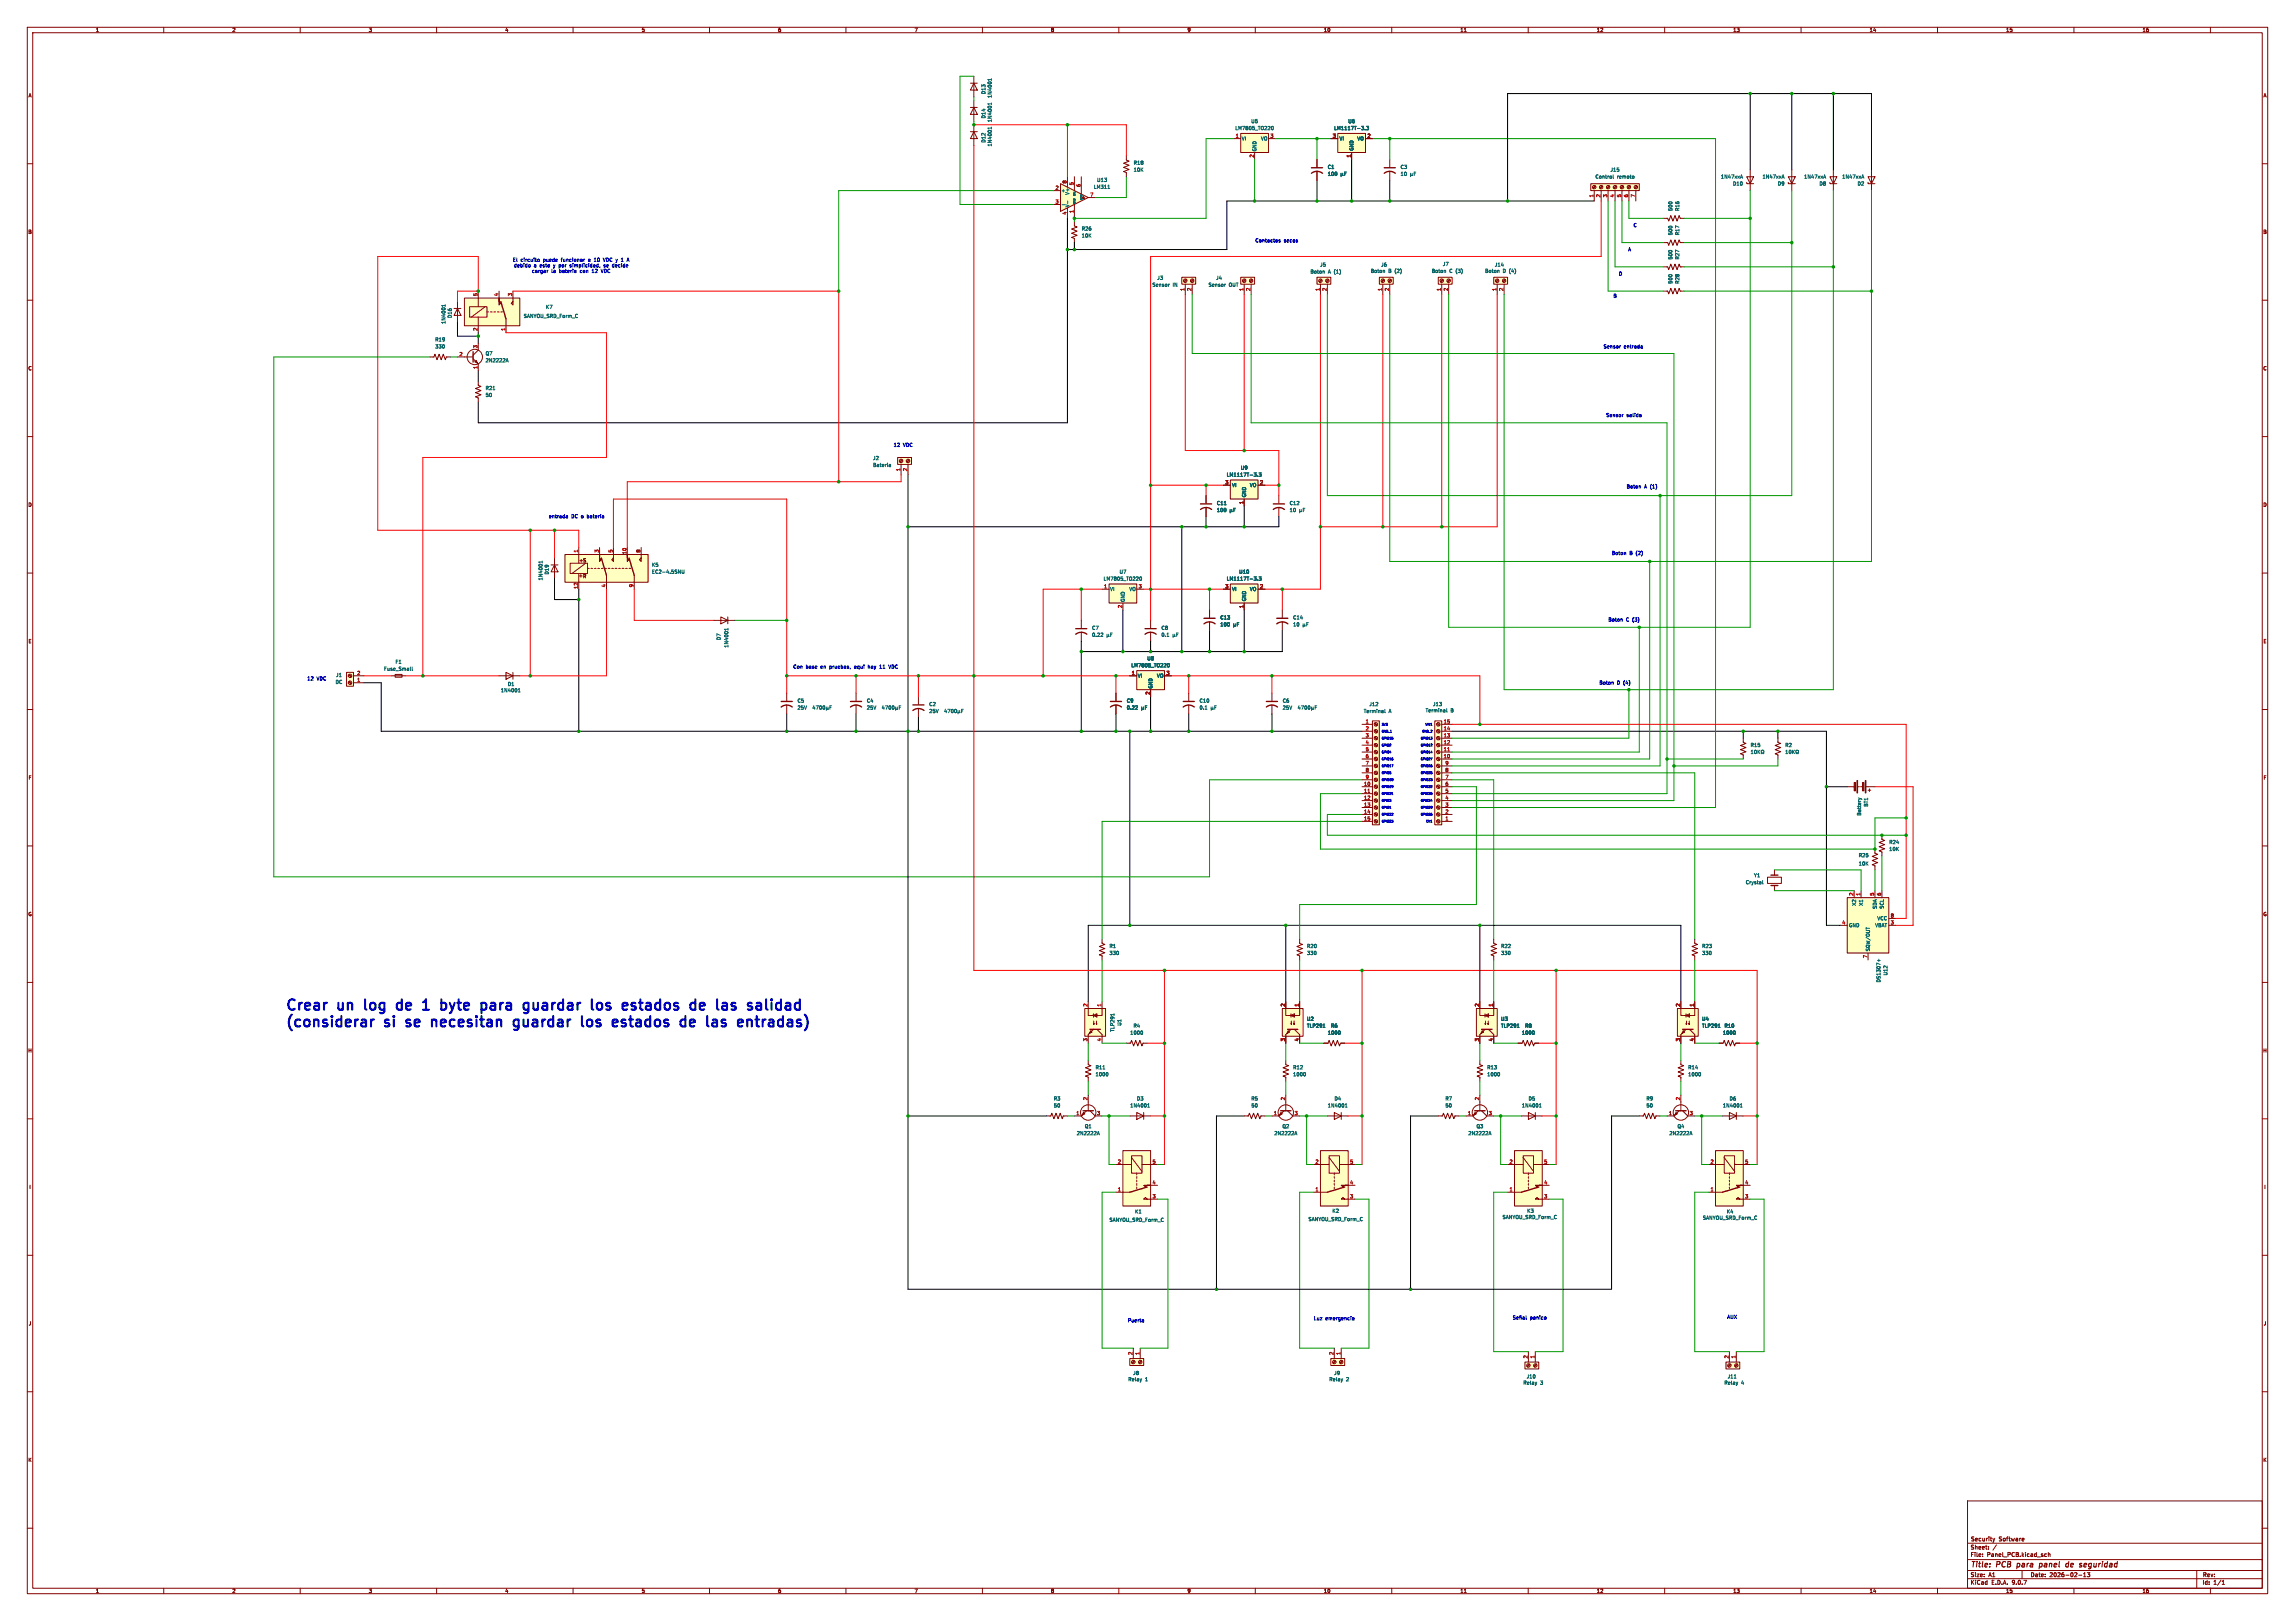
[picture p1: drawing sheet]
<svg xmlns="http://www.w3.org/2000/svg" width="841mm" height="594mm" viewBox="0 0 841 594" stroke-linecap="round" stroke-linejoin="round" font-family="sans-serif">
<defs><g id="words">
<g font-size="5.3" fill="#0000c2">
<text x="104.2" y="371.3">Crear</text>
<text x="123.8" y="371.3">un</text>
<text x="135.2" y="371.3">log</text>
<text x="148.5" y="371.3">de</text>
<text x="159.6" y="371.3">1</text>
<text x="167.7" y="371.3">byte</text>
<text x="183.9" y="371.3">para</text>
<text x="201" y="371.3">guardar</text>
<text x="227.4" y="371.3">los</text>
<text x="240.4" y="371.3">estados</text>
<text x="266.7" y="371.3">de</text>
<text x="277.9" y="371.3">las</text>
<text x="290.8" y="371.3">salidad</text>
<text x="104.2" y="377.5">(considerar</text>
<text x="141.1" y="377.5">si</text>
<text x="150.4" y="377.5">se</text>
<text x="161.2" y="377.5">necesitan</text>
<text x="192.8" y="377.5">guardar</text>
<text x="219.2" y="377.5">los</text>
<text x="232.2" y="377.5">estados</text>
<text x="258.5" y="377.5">de</text>
<text x="269.7" y="377.5">las</text>
<text x="282.6" y="377.5">entradas)</text>
</g>
<g font-size="2.8" fill="#840000">
<text x="722" y="574.9">Title:</text>
<text x="731.7" y="574.9">PCB</text>
<text x="740" y="574.9">para</text>
<text x="749" y="574.9">panel</text>
<text x="759.5" y="574.9">de</text>
<text x="765.3" y="574.9">seguridad</text>
</g>
<g font-size="2.1" fill="#840000">
<text x="722" y="568">Sheet:</text>
<text x="722" y="565.2">Security</text>
<text x="732.7" y="565.2">Software</text>
<text x="722" y="570.7">File:</text>
<text x="728.1" y="570.7">Panel_PCB.kicad_sch</text>
<text x="722" y="580.9">KiCad</text>
<text x="722" y="578.1">Size:</text>
<text x="728.7" y="578.1">A1</text>
<text x="729.7" y="580.9">E.D.A.</text>
<text x="737.3" y="580.9">9.0.7</text>
<text x="744" y="578.1">Date:</text>
<text x="751" y="578.1">2026-02-13</text>
<text x="807" y="578.3">Rev:</text>
<text x="807" y="580.9">Id:</text>
<text x="811.1" y="580.9">1/1</text>
</g>
<g font-size="1.8" fill="#840000">
<text x="35" y="11.9">1</text>
<text x="85" y="11.9">2</text>
<text x="135" y="11.9">3</text>
<text x="185" y="11.9">4</text>
<text x="235" y="11.9">5</text>
<text x="285" y="11.9">6</text>
<text x="335" y="11.9">7</text>
<text x="385" y="11.9">8</text>
<text x="435" y="11.9">9</text>
<text x="485" y="11.9">10</text>
<text x="535" y="11.9">11</text>
<text x="585" y="11.9">12</text>
<text x="635" y="11.9">13</text>
<text x="685" y="11.9">14</text>
<text x="735" y="11.9">15</text>
<text x="785" y="11.9">16</text>
<text x="10.3" y="35.9">A</text>
<text x="829.3" y="35.9">A</text>
<text x="10.3" y="85.9">B</text>
<text x="829.2" y="85.9">B</text>
<text x="10.3" y="135.9">C</text>
<text x="829.2" y="135.9">C</text>
<text x="10.3" y="185.9">D</text>
<text x="829.2" y="185.9">D</text>
<text x="212.1" y="206.2">+ S</text>
<text x="212" y="211.8">+ R</text>
<text x="10.3" y="235.9">E</text>
<text x="829.3" y="235.9">E</text>
<text x="10.3" y="285.9">F</text>
<text x="829.3" y="285.9">F</text>
<text x="10.3" y="335.9">G</text>
<text x="829.2" y="335.9">G</text>
<text x="10.2" y="385.9">H</text>
<text x="829.2" y="385.9">H</text>
<text x="10.6" y="435.9">I</text>
<text x="829.6" y="435.9">I</text>
<text x="10.4" y="485.9">J</text>
<text x="829.4" y="485.9">J</text>
<text x="10.3" y="535.9">K</text>
<text x="829.2" y="535.9">K</text>
<text x="35" y="583.9">1</text>
<text x="85" y="583.9">2</text>
<text x="135" y="583.9">3</text>
<text x="185" y="583.9">4</text>
<text x="235" y="583.9">5</text>
<text x="285" y="583.9">6</text>
<text x="335" y="583.9">7</text>
<text x="385" y="583.9">8</text>
<text x="435" y="583.9">9</text>
<text x="485" y="583.9">10</text>
<text x="535" y="583.9">11</text>
<text x="585" y="583.9">12</text>
<text x="635" y="583.9">13</text>
<text x="685" y="583.9">14</text>
<text x="735" y="583.9">15</text>
<text x="785" y="583.9">16</text>
</g>
<g font-size="1.8" fill="#006464">
<text x="361.3" y="34.6" transform="rotate(-90 361.3 34.6)">D13</text>
<text x="363.6" y="36" transform="rotate(-90 363.6 36)">1N4001</text>
<text x="361.3" y="43.5" transform="rotate(-90 361.3 43.5)">D14</text>
<text x="363.6" y="44.9" transform="rotate(-90 363.6 44.9)">1N4001</text>
<text x="452.5" y="47.9">LM7805_TO220</text>
<text x="458.4" y="45.3">U5</text>
<text x="488.8" y="47.9">LM1117T-3.3</text>
<text x="493.9" y="45.3">U6</text>
<text x="361.3" y="52.4" transform="rotate(-90 361.3 52.4)">D12</text>
<text x="363.6" y="53.8" transform="rotate(-90 363.6 53.8)">1N4001</text>
<text x="454.9" y="51.7">VI</text>
<text x="461.9" y="51.7">VO</text>
<text x="490.7" y="51.7">VI</text>
<text x="497.2" y="51.7">VO</text>
<text x="460.6" y="55.6" transform="rotate(-90 460.6 55.6)">GND</text>
<text x="496.2" y="55.4" transform="rotate(-90 496.2 55.4)">GND</text>
<text x="415.3" y="60.6">R18</text>
<text x="415.3" y="63.1">10K</text>
<text x="486.4" y="62.1">C1</text>
<text x="486.4" y="64.6">100</text>
<text x="513.1" y="62.1">C3</text>
<text x="513.1" y="64.6">10</text>
<text x="584.5" y="65.6">Control</text>
<text x="590" y="63.1">J15</text>
<text x="592.6" y="65.6">remoto</text>
<text x="630.5" y="65.6">1N47xxA</text>
<text x="645.7" y="65.6">1N47xxA</text>
<text x="661" y="65.6">1N47xxA</text>
<text x="674.9" y="65.6">1N47xxA</text>
<text x="388.7" y="70.7">+</text>
<text x="392" y="71.6" transform="rotate(-90 392 71.6)">V+</text>
<text x="400.7" y="69.4">LM311</text>
<text x="401.9" y="66.8">U13</text>
<text x="634.9" y="68.2">D10</text>
<text x="651.4" y="68.2">D9</text>
<text x="666.6" y="68.2">D8</text>
<text x="680.6" y="68.2">D2</text>
<text x="392" y="76.1" transform="rotate(-90 392 76.1)">V-</text>
<text x="613" y="77.5" transform="rotate(-90 613 77.5)">500</text>
<text x="615.5" y="77.5" transform="rotate(-90 615.5 77.5)">R16</text>
<text x="396.2" y="84.7">R26</text>
<text x="396.2" y="87.2">10K</text>
<text x="613" y="86.3" transform="rotate(-90 613 86.3)">500</text>
<text x="615.5" y="86.3" transform="rotate(-90 615.5 86.3)">R17</text>
<text x="613" y="95.2" transform="rotate(-90 613 95.2)">500</text>
<text x="615.5" y="95.2" transform="rotate(-90 615.5 95.2)">R27</text>
<text x="480.1" y="100.4">Boton</text>
<text x="483.6" y="97.9">J5</text>
<text x="486.7" y="100.4">A (1)</text>
<text x="502.2" y="100.2">Boton</text>
<text x="506" y="97.9">J6</text>
<text x="508.8" y="100.2">B</text>
<text x="511.2" y="100.2">(2)</text>
<text x="524.5" y="100.2">Boton</text>
<text x="528.6" y="97.6">J7</text>
<text x="531.1" y="100.2">C (3)</text>
<text x="544.1" y="100.2">Boton</text>
<text x="547.6" y="97.9">J14</text>
<text x="550.7" y="100.2">D (4)</text>
<text x="422.2" y="105.3">Sensor</text>
<text x="423.9" y="102.7">J3</text>
<text x="429.7" y="105.3">IN</text>
<text x="442.7" y="105.3">Sensor</text>
<text x="445.5" y="102.7">J4</text>
<text x="450.3" y="105.3">OUT</text>
<text x="613" y="104.1" transform="rotate(-90 613 104.1)">500</text>
<text x="615.5" y="104.1" transform="rotate(-90 615.5 104.1)">R28</text>
<text x="199.9" y="113.4">K7</text>
<text x="163.4" y="118.8" transform="rotate(-90 163.4 118.8)">1N4001</text>
<text x="165.7" y="116.7" transform="rotate(-90 165.7 116.7)">D16</text>
<text x="191.8" y="116.7">SANYOU_SRD_Form_C</text>
<text x="159.3" y="125.3">R19</text>
<text x="159.4" y="127.9">330</text>
<text x="177.8" y="130.4">Q7</text>
<text x="177.8" y="132.9">2N2222A</text>
<text x="177.8" y="143.1">R21</text>
<text x="177.8" y="145.6">50</text>
<text x="319.8" y="168.8">J2</text>
<text x="319.8" y="171.3">Bateria</text>
<text x="454.6" y="172.3">U9</text>
<text x="449.4" y="174.9">LM1117T-3.3</text>
<text x="451.4" y="178.7">VI</text>
<text x="457.9" y="178.7">VO</text>
<text x="445.8" y="185.3">C11</text>
<text x="456.8" y="182.4" transform="rotate(-90 456.8 182.4)">GND</text>
<text x="472.4" y="185.3">C12</text>
<text x="445.8" y="187.8">100</text>
<text x="472.4" y="187.8">10</text>
<text x="238.8" y="207.9">K5</text>
<text x="199" y="212.8" transform="rotate(-90 199 212.8)">1N4001</text>
<text x="201.3" y="210.7" transform="rotate(-90 201.3 210.7)">D19</text>
<text x="238.8" y="210.4">EC2-4.5SNU</text>
<text x="404.3" y="213">LM7805_TO220</text>
<text x="410.1" y="210.4">U7</text>
<text x="449.4" y="213">LM1117T-3.3</text>
<text x="454" y="210.4">U10</text>
<text x="406.7" y="216.8">VI</text>
<text x="412.3" y="220.7" transform="rotate(-90 412.3 220.7)">GND</text>
<text x="413.7" y="216.8">VO</text>
<text x="451.4" y="216.8">VI</text>
<text x="456.8" y="220.5" transform="rotate(-90 456.8 220.5)">GND</text>
<text x="457.9" y="216.8">VO</text>
<text x="447" y="227.2">C13</text>
<text x="473.7" y="227.2">C14</text>
<text x="400.1" y="231">C7</text>
<text x="400.1" y="233.5">0.22</text>
<text x="425.5" y="231">C8</text>
<text x="425.5" y="233.5">0.1</text>
<text x="447" y="229.7">100</text>
<text x="473.7" y="229.7">10</text>
<text x="264.3" y="234.7" transform="rotate(-90 264.3 234.7)">D7</text>
<text x="267.1" y="237.5" transform="rotate(-90 267.1 237.5)">1N4001</text>
<text x="140.6" y="246">Fuse_Small</text>
<text x="144.8" y="243.4">F1</text>
<text x="414.4" y="244.7">LM7805_TO220</text>
<text x="420.3" y="242.2">U8</text>
<text x="122.8" y="250.8">DC</text>
<text x="123" y="248.3">J1</text>
<text x="185.9" y="251.6">D1</text>
<text x="416.8" y="248.5">VI</text>
<text x="423.8" y="248.5">VO</text>
<text x="183.4" y="253.8">1N4001</text>
<text x="292.1" y="257.7">C5</text>
<text x="317.5" y="257.7">C4</text>
<text x="412.8" y="257.7">C9</text>
<text x="422.5" y="252.5" transform="rotate(-90 422.5 252.5)">GND</text>
<text x="439.4" y="257.7">C10</text>
<text x="469.9" y="257.7">C6</text>
<text x="292.1" y="260.2">25V</text>
<text x="317.5" y="260.2">25V</text>
<text x="340.4" y="258.9">C2</text>
<text x="340.4" y="261.5">25V</text>
<text x="412.8" y="260.2">0.22</text>
<text x="439.4" y="260.2">0.1</text>
<text x="469.9" y="260.2">25V</text>
<text x="499.6" y="261.5">Terminal</text>
<text x="501.7" y="258.9">J12</text>
<text x="508.9" y="261.5">A</text>
<text x="522.3" y="261.2">Terminal</text>
<text x="525" y="258.9">J13</text>
<text x="531.6" y="261.2">B</text>
<text x="641.4" y="273.9">R15</text>
<text x="654.1" y="273.9">R2</text>
<text x="682.2" y="299" transform="rotate(-90 682.2 299)">Battery</text>
<text x="684.7" y="295.8" transform="rotate(-90 684.7 295.8)">BT1</text>
<text x="692.2" y="309.5">R24</text>
<text x="681" y="314.3">R25</text>
<text x="681" y="317.3">10K</text>
<text x="692.2" y="312">10K</text>
<text x="642.6" y="321.7">Y1</text>
<text x="639.6" y="324.2">Crystal</text>
<text x="680.3" y="332.1" transform="rotate(-90 680.3 332.1)">X2</text>
<text x="682.9" y="332.1" transform="rotate(-90 682.9 332.1)">X1</text>
<text x="687.9" y="333.2" transform="rotate(-90 687.9 333.2)">SDA</text>
<text x="690.5" y="333.1" transform="rotate(-90 690.5 333.1)">SCL</text>
<text x="677.4" y="340">GND</text>
<text x="687" y="340">VBAT</text>
<text x="687.8" y="337.4">VCC</text>
<text x="406.4" y="347.6">R1</text>
<text x="478.8" y="347.6">R20</text>
<text x="549.9" y="347.6">R22</text>
<text x="623.6" y="347.6">R23</text>
<text x="406.4" y="350.1">330</text>
<text x="478.8" y="350.1">330</text>
<text x="549.9" y="350.1">330</text>
<text x="623.6" y="350.1">330</text>
<text x="685.4" y="348.7" transform="rotate(-90 685.4 348.7)">SQW/OUT</text>
<text x="691.8" y="357.6" transform="rotate(-90 691.8 357.6)">U12</text>
<text x="689.3" y="360.1" transform="rotate(-90 689.3 360.1)">DS1307+</text>
<text x="411.1" y="376" transform="rotate(-90 411.1 376)">U1</text>
<text x="415.2" y="376.8">R4</text>
<text x="478.8" y="374.2">U2</text>
<text x="478.8" y="376.8">TLP291</text>
<text x="487.6" y="376.8">R6</text>
<text x="549.9" y="374.2">U3</text>
<text x="549.9" y="376.8">TLP291</text>
<text x="558.7" y="376.8">R8</text>
<text x="623.6" y="374.2">U4</text>
<text x="623.6" y="376.8">TLP291</text>
<text x="631.8" y="376.8">R10</text>
<text x="408.5" y="378.2" transform="rotate(-90 408.5 378.2)">TLP291</text>
<text x="414" y="379.3">1000</text>
<text x="486.4" y="379.3">1000</text>
<text x="557.5" y="379.3">1000</text>
<text x="631.2" y="379.3">1000</text>
<text x="401.3" y="392">R11</text>
<text x="401.3" y="394.6">1000</text>
<text x="473.7" y="392">R12</text>
<text x="473.7" y="394.6">1000</text>
<text x="544.8" y="392">R13</text>
<text x="544.8" y="394.6">1000</text>
<text x="618.5" y="392">R14</text>
<text x="618.5" y="394.6">1000</text>
<text x="386" y="403.5">R3</text>
<text x="386" y="406">50</text>
<text x="414" y="406">1N4001</text>
<text x="416.5" y="403.5">D3</text>
<text x="458.4" y="403.5">R5</text>
<text x="458.4" y="406">50</text>
<text x="486.4" y="406">1N4001</text>
<text x="488.9" y="403.5">D4</text>
<text x="529.5" y="403.5">R7</text>
<text x="529.5" y="406">50</text>
<text x="557.5" y="406">1N4001</text>
<text x="560" y="403.5">D5</text>
<text x="603.2" y="403.5">R9</text>
<text x="603.2" y="406">50</text>
<text x="631.2" y="406">1N4001</text>
<text x="633.7" y="403.5">D6</text>
<text x="397.4" y="413.6">Q1</text>
<text x="469.8" y="413.6">Q2</text>
<text x="540.9" y="413.6">Q3</text>
<text x="614.6" y="413.6">Q4</text>
<text x="394.4" y="416.2">2N2222A</text>
<text x="466.8" y="416.2">2N2222A</text>
<text x="538" y="416.2">2N2222A</text>
<text x="611.6" y="416.2">2N2222A</text>
<text x="406.4" y="447.9">SANYOU_SRD_Form_C</text>
<text x="415.8" y="444.9">K1</text>
<text x="479.3" y="447.6">SANYOU_SRD_Form_C</text>
<text x="488.1" y="444.6">K2</text>
<text x="550.5" y="446.9">SANYOU_SRD_Form_C</text>
<text x="559.5" y="444.6">K3</text>
<text x="623.9" y="447.1">SANYOU_SRD_Form_C</text>
<text x="632.6" y="444.9">K4</text>
<text x="413.3" y="506.3">Relay</text>
<text x="415.1" y="504">J8</text>
<text x="419.6" y="506.3">1</text>
<text x="487" y="506.3">Relay</text>
<text x="488.8" y="504">J9</text>
<text x="493.3" y="506.3">2</text>
<text x="558.1" y="507.6">Relay</text>
<text x="559.3" y="505.3">J10</text>
<text x="564.4" y="507.6">3</text>
<text x="631.7" y="507.6">Relay</text>
<text x="633" y="505.3">J11</text>
<text x="638.1" y="507.6">4</text>
</g>
<g font-size="1.8" fill="#a90000">
<text x="452.7" y="50.5">1</text>
<text x="465.4" y="50.5">3</text>
<text x="488.2" y="50.5">3</text>
<text x="500.9" y="50.5">2</text>
<text x="459.5" y="57.9" transform="rotate(-90 459.5 57.9)">2</text>
<text x="495" y="57.9" transform="rotate(-90 495 57.9)">1</text>
<text x="386.6" y="69.6">2</text>
<text x="390.9" y="67.4" transform="rotate(-90 390.9 67.4)">8</text>
<text x="393.4" y="68" transform="rotate(-90 393.4 68)">5</text>
<text x="396" y="68.7" transform="rotate(-90 396 68.7)">6</text>
<text x="386.6" y="74.7">3</text>
<text x="399.3" y="72.1">7</text>
<text x="583.9" y="72.5" transform="rotate(-90 583.9 72.5)">1</text>
<text x="586.5" y="72.5" transform="rotate(-90 586.5 72.5)">2</text>
<text x="589" y="72.5" transform="rotate(-90 589 72.5)">3</text>
<text x="591.6" y="72.5" transform="rotate(-90 591.6 72.5)">4</text>
<text x="594.1" y="72.5" transform="rotate(-90 594.1 72.5)">5</text>
<text x="596.6" y="72.5" transform="rotate(-90 596.6 72.5)">6</text>
<text x="599.2" y="72.5" transform="rotate(-90 599.2 72.5)">7</text>
<text x="390.9" y="78.8" transform="rotate(-90 390.9 78.8)">4</text>
<text x="393.4" y="78.2" transform="rotate(-90 393.4 78.2)">1</text>
<text x="434.1" y="106.8" transform="rotate(-90 434.1 106.8)">1</text>
<text x="436.6" y="106.8" transform="rotate(-90 436.6 106.8)">2</text>
<text x="455.7" y="106.8" transform="rotate(-90 455.7 106.8)">1</text>
<text x="458.2" y="106.8" transform="rotate(-90 458.2 106.8)">2</text>
<text x="483.6" y="106.8" transform="rotate(-90 483.6 106.8)">1</text>
<text x="486.2" y="106.8" transform="rotate(-90 486.2 106.8)">2</text>
<text x="506.5" y="106.8" transform="rotate(-90 506.5 106.8)">1</text>
<text x="509" y="106.8" transform="rotate(-90 509 106.8)">2</text>
<text x="528.1" y="106.8" transform="rotate(-90 528.1 106.8)">1</text>
<text x="530.6" y="106.8" transform="rotate(-90 530.6 106.8)">2</text>
<text x="548.4" y="106.8" transform="rotate(-90 548.4 106.8)">1</text>
<text x="550.9" y="106.8" transform="rotate(-90 550.9 106.8)">2</text>
<text x="175" y="108.7" transform="rotate(-90 175 108.7)">5</text>
<text x="182.6" y="108.7" transform="rotate(-90 182.6 108.7)">4</text>
<text x="187.7" y="108.7" transform="rotate(-90 187.7 108.7)">3</text>
<text x="175" y="121.4" transform="rotate(-90 175 121.4)">2</text>
<text x="185.2" y="121.4" transform="rotate(-90 185.2 121.4)">1</text>
<text x="168.2" y="130.6">2</text>
<text x="175" y="127.7" transform="rotate(-90 175 127.7)">3</text>
<text x="175" y="135.3" transform="rotate(-90 175 135.3)">1</text>
<text x="329.9" y="172.8" transform="rotate(-90 329.9 172.8)">1</text>
<text x="332.5" y="172.8" transform="rotate(-90 332.5 172.8)">2</text>
<text x="448.9" y="177.5">3</text>
<text x="461.6" y="177.5">2</text>
<text x="455.7" y="184.9" transform="rotate(-90 455.7 184.9)">1</text>
<text x="211.8" y="202.6" transform="rotate(-90 211.8 202.6)">1</text>
<text x="219.5" y="202.6" transform="rotate(-90 219.5 202.6)">3</text>
<text x="224.5" y="202.6" transform="rotate(-90 224.5 202.6)">5</text>
<text x="229.6" y="203.2" transform="rotate(-90 229.6 203.2)">10</text>
<text x="234.7" y="202.6" transform="rotate(-90 234.7 202.6)">8</text>
<text x="211.8" y="215.9" transform="rotate(-90 211.8 215.9)">12</text>
<text x="222" y="215.3" transform="rotate(-90 222 215.3)">4</text>
<text x="232.2" y="215.3" transform="rotate(-90 232.2 215.3)">9</text>
<text x="404.4" y="215.6">1</text>
<text x="417.1" y="215.6">3</text>
<text x="448.9" y="215.6">3</text>
<text x="461.6" y="215.6">2</text>
<text x="411.2" y="223" transform="rotate(-90 411.2 223)">2</text>
<text x="455.7" y="223" transform="rotate(-90 455.7 223)">1</text>
<text x="130.7" y="249.9">1</text>
<text x="130.7" y="247.4">2</text>
<text x="414.6" y="247.4">1</text>
<text x="427.3" y="247.4">3</text>
<text x="421.4" y="254.7" transform="rotate(-90 421.4 254.7)">2</text>
<text x="500.3" y="265.2">1</text>
<text x="500.3" y="267.7">2</text>
<text x="528.9" y="267.7">14</text>
<text x="528.9" y="265.2">15</text>
<text x="500.3" y="270.3">3</text>
<text x="500.3" y="272.8">4</text>
<text x="500.3" y="275.3">5</text>
<text x="528.9" y="275.3">11</text>
<text x="528.9" y="272.8">12</text>
<text x="528.9" y="270.3">13</text>
<text x="500.3" y="277.9">6</text>
<text x="500.3" y="280.4">7</text>
<text x="528.9" y="277.9">10</text>
<text x="529.5" y="280.4">9</text>
<text x="500.3" y="283">8</text>
<text x="500.3" y="285.5">9</text>
<text x="529.5" y="285.5">7</text>
<text x="529.5" y="283">8</text>
<text x="499.7" y="288">10</text>
<text x="499.7" y="290.6">11</text>
<text x="499.7" y="293.1">12</text>
<text x="529.5" y="293.1">4</text>
<text x="529.5" y="290.6">5</text>
<text x="529.5" y="288">6</text>
<text x="499.7" y="295.7">13</text>
<text x="499.7" y="298.2">14</text>
<text x="529.5" y="298.2">2</text>
<text x="529.5" y="295.7">3</text>
<text x="499.7" y="300.7">15</text>
<text x="529.5" y="300.7">1</text>
<text x="679.2" y="328.4" transform="rotate(-90 679.2 328.4)">2</text>
<text x="681.7" y="328.4" transform="rotate(-90 681.7 328.4)">1</text>
<text x="686.8" y="328.4" transform="rotate(-90 686.8 328.4)">5</text>
<text x="689.4" y="328.4" transform="rotate(-90 689.4 328.4)">6</text>
<text x="674.9" y="338.8">4</text>
<text x="692.7" y="336.3">8</text>
<text x="692.7" y="338.8">3</text>
<text x="684.3" y="351.2" transform="rotate(-90 684.3 351.2)">7</text>
<text x="398.5" y="369" transform="rotate(-90 398.5 369)">2</text>
<text x="403.6" y="369" transform="rotate(-90 403.6 369)">1</text>
<text x="470.9" y="369" transform="rotate(-90 470.9 369)">2</text>
<text x="476" y="369" transform="rotate(-90 476 369)">1</text>
<text x="542" y="369" transform="rotate(-90 542 369)">2</text>
<text x="547.1" y="369" transform="rotate(-90 547.1 369)">1</text>
<text x="615.7" y="369" transform="rotate(-90 615.7 369)">2</text>
<text x="620.8" y="369" transform="rotate(-90 620.8 369)">1</text>
<text x="398.5" y="381.7" transform="rotate(-90 398.5 381.7)">3</text>
<text x="403.6" y="381.7" transform="rotate(-90 403.6 381.7)">4</text>
<text x="470.9" y="381.7" transform="rotate(-90 470.9 381.7)">3</text>
<text x="476" y="381.7" transform="rotate(-90 476 381.7)">4</text>
<text x="542" y="381.7" transform="rotate(-90 542 381.7)">3</text>
<text x="547.1" y="381.7" transform="rotate(-90 547.1 381.7)">4</text>
<text x="615.7" y="381.7" transform="rotate(-90 615.7 381.7)">3</text>
<text x="620.8" y="381.7" transform="rotate(-90 620.8 381.7)">4</text>
<text x="398.5" y="403.3" transform="rotate(-90 398.5 403.3)">2</text>
<text x="470.9" y="403.3" transform="rotate(-90 470.9 403.3)">2</text>
<text x="542" y="403.3" transform="rotate(-90 542 403.3)">2</text>
<text x="615.7" y="403.3" transform="rotate(-90 615.7 403.3)">2</text>
<text x="394.3" y="408.7">1</text>
<text x="401.9" y="408.7">3</text>
<text x="466.7" y="408.7">1</text>
<text x="474.3" y="408.7">3</text>
<text x="537.8" y="408.7">1</text>
<text x="545.4" y="408.7">3</text>
<text x="611.4" y="408.7">1</text>
<text x="619.1" y="408.7">3</text>
<text x="409.5" y="426.5">2</text>
<text x="422.2" y="426.5">5</text>
<text x="481.9" y="426.5">2</text>
<text x="494.6" y="426.5">5</text>
<text x="553" y="426.5">2</text>
<text x="565.7" y="426.5">5</text>
<text x="626.7" y="426.5">2</text>
<text x="639.4" y="426.5">5</text>
<text x="409.5" y="436.6">1</text>
<text x="422.2" y="434.1">4</text>
<text x="481.9" y="436.6">1</text>
<text x="494.6" y="434.1">4</text>
<text x="553" y="436.6">1</text>
<text x="565.7" y="434.1">4</text>
<text x="626.7" y="436.6">1</text>
<text x="639.4" y="434.1">4</text>
<text x="422.2" y="439.2">3</text>
<text x="494.6" y="439.2">3</text>
<text x="565.7" y="439.2">3</text>
<text x="639.4" y="439.2">3</text>
<text x="415" y="496.6" transform="rotate(-90 415 496.6)">2</text>
<text x="417.6" y="496.6" transform="rotate(-90 417.6 496.6)">1</text>
<text x="488.7" y="496.6" transform="rotate(-90 488.7 496.6)">2</text>
<text x="491.2" y="496.6" transform="rotate(-90 491.2 496.6)">1</text>
<text x="559.8" y="497.9" transform="rotate(-90 559.8 497.9)">2</text>
<text x="562.4" y="497.9" transform="rotate(-90 562.4 497.9)">1</text>
<text x="633.5" y="497.9" transform="rotate(-90 633.5 497.9)">2</text>
<text x="636" y="497.9" transform="rotate(-90 636 497.9)">1</text>
</g>
<g font-size="1.8" fill="#0000c2">
<text x="598.4" y="83.4">C</text>
<text x="459.9" y="89">Contactos</text>
<text x="470.5" y="89">secos</text>
<text x="596.5" y="92.3">A</text>
<text x="187.8" y="96.1">El</text>
<text x="188.2" y="98.1">debido</text>
<text x="190.8" y="96.1">circuito</text>
<text x="194.8" y="100.2">cargar</text>
<text x="195.6" y="98.1">a</text>
<text x="198" y="98.1">esto</text>
<text x="199.2" y="96.1">puede</text>
<text x="202" y="100.2">la</text>
<text x="203.1" y="98.1">y</text>
<text x="205" y="100.2">bateria</text>
<text x="205.3" y="98.1">por</text>
<text x="206" y="96.1">funcionar</text>
<text x="209.5" y="98.1">simplicidad,</text>
<text x="212.9" y="100.2">con</text>
<text x="216.1" y="96.1">a</text>
<text x="217.4" y="100.2">12</text>
<text x="218.4" y="96.1">10</text>
<text x="221" y="100.2">VDC</text>
<text x="222" y="96.1">VDC y</text>
<text x="222.2" y="98.1">se</text>
<text x="225.5" y="98.1">decide</text>
<text x="228.9" y="96.1">1</text>
<text x="593.1" y="101.2">D</text>
<text x="591.1" y="109.3">B</text>
<text x="587.5" y="127.9">Sensor</text>
<text x="595.1" y="127.9">entrada</text>
<text x="588.5" y="153">Sensor</text>
<text x="596" y="153">salida</text>
<text x="327.4" y="163.9">12</text>
<text x="330.9" y="163.9">VDC</text>
<text x="595.9" y="179.2">Boton</text>
<text x="602.6" y="179.2">A (1)</text>
<text x="201" y="190.1">entrada</text>
<text x="209.4" y="190.1">DC o</text>
<text x="215.4" y="190.1">bateria</text>
<text x="590.5" y="203.6">Boton</text>
<text x="597.1" y="203.6">B</text>
<text x="599.6" y="203.6">(2)</text>
<text x="589.2" y="227.9">Boton</text>
<text x="595.9" y="227.9">C (3)</text>
<text x="290.5" y="245.2">Con</text>
<text x="295.3" y="245.2">base</text>
<text x="300.9" y="245.2">en</text>
<text x="304.3" y="245.2">pruebas,</text>
<text x="313.6" y="245.2">aqui</text>
<text x="318.8" y="245.2">hay</text>
<text x="323.2" y="245.2">11</text>
<text x="326.8" y="245.2">VDC</text>
<text x="112.5" y="249.5">12</text>
<text x="116.1" y="249.5">VDC</text>
<text x="585.9" y="251.1">Boton</text>
<text x="592.6" y="251.1">D (4)</text>
<text x="413.1" y="484.7">Puerta</text>
<text x="481.3" y="484">Luz</text>
<text x="485.7" y="484">emergencia</text>
<text x="560.6" y="483.7">panico</text>
<text x="632.8" y="483.5">AUX</text>
</g>
<g font-size="1.1" fill="#0000c2">
<text x="506.2" y="266.1">3V3</text>
<text x="506.2" y="268.6">GND_1</text>
<text x="521" y="268.6">GND_2</text>
<text x="522.1" y="266.1">VIN1</text>
<text x="506.2" y="271.2">GPIO15</text>
<text x="506.2" y="273.7">GPIO2</text>
<text x="520.4" y="271.2">GPIO13</text>
<text x="520.4" y="273.7">GPIO12</text>
<text x="506.2" y="276.2">GPIO4</text>
<text x="506.2" y="278.8">GPIO16</text>
<text x="506.2" y="281.3">GPIO17</text>
<text x="520.4" y="276.2">GPIO14</text>
<text x="520.4" y="278.8">GPIO27</text>
<text x="520.4" y="281.3">GPIO26</text>
<text x="506.2" y="283.8">GPIO5</text>
<text x="506.2" y="286.4">GPIO18</text>
<text x="520.4" y="283.8">GPIO25</text>
<text x="520.4" y="286.4">GPIO33</text>
<text x="506.2" y="288.9">GPIO19</text>
<text x="506.2" y="291.4">GPIO21</text>
<text x="506.2" y="294">GPIO3</text>
<text x="520.4" y="288.9">GPIO32</text>
<text x="520.4" y="291.4">GPIO35</text>
<text x="520.4" y="294">GPIO34</text>
<text x="506.2" y="296.5">GPIO1</text>
<text x="506.2" y="299">GPIO22</text>
<text x="520.4" y="296.5">GPIO39</text>
<text x="520.4" y="299">GPIO36</text>
<text x="506.2" y="301.6">GPIO23</text>
<text x="522.4" y="301.6">EN1</text>
</g>
<g font-size=".9" fill="#006464">
<text x="394.2" y="72" transform="rotate(-90 394.2 72)">BAL</text>
<text x="394.2" y="74.8" transform="rotate(-90 394.2 74.8)">GND</text>
</g>
<text font-size=".7" fill="#006464" x="396.7" y="73.5" transform="rotate(-90 396.7 73.5)">STRB</text>
</g></defs>
<g fill="none" stroke="#840000" stroke-width=".37">
<path d="M10 10h821v574h-821zM12 12h817v570h-817zM60 10v2M110 10v2M160 10v2M210 10v2M260 10v2M310 10v2M360 10v2M410 10v2M460 10v2M510 10v2"/>
<path d="M536.6 11.6h.7M560 10v2M610 10v2M660 10v2M710 10v2M760 10v2M810 10v2M10 60h2M829 60h2M10 110h2M829 110h2M10 160h2"/>
<path d="M829 160h2M10 210h2M829 210h2M10 260h2M829 260h2M10 310h2M829 310h2M10 360h2M829 360h2M629.9 382.3h1.5l.4-1 .8 2 .7-2 .8 2 .8-2 .7 2 .4-1h1.5M10 410h2M631.2 408.9h7.6"/>
<path d="M633.7 407.7l2.6 1.2-2.6 1.3zM636.3 407.7v2.5M829 410h2M10 460h2M829 460h2M10 510h2M829 510h2M10 560h2M721 550h108v32h-108zM829 560h2M721 578.5h108M721 575.5h108"/>
<path d="M721 571.5h108M721 565.5h108M726.5 570.2h.1M726.5 570.2v.1M726.5 569.5v.1M728.7 567.5v.2M728.7 566.8v.1M731 563.7l-.4 1M731.6 566.1l-1.3 1.9M741 575.5v3M749.3 570.2l.7 .1M750 569.5h-.7"/>
<path d="M750.6 569.5h.6v.9M750.6 568.9v1.5M761.7 577.2h1.2M763.5 577.8h.9M763.5 576.7l.5-.4v1.5M765.8 576.3l-.5 .6 .4 .1v.6h-.8M805 575.5v6.5M814.3 579.5l.4-.4v1.5M60 582v2M110 582v2M160 582v2M210 582v2"/>
<path d="M260 582v2M310 582v2M360 582v2M410 582v2M460 582v2M510 582v2M536.6 583.6h.7M560 582v2M610 582v2M660 582v2M710 582v2M760 582v2"/>
<path d="M810 582v2M814.3 580.6h.9"/>
</g>
<path d="M739.3 572.9l-.3 2M747.3 574.1h.8M747.4 573h.8M747.5 572.9l-.3 2M757.3 573h.7M757.9 574.1l-.6 .1M758.1 572.2l-.2 2M763.7 574.1h.7M764.6 573l-.6-.1-.3 .3M764.6 573.4l-.9 .1" fill="none" stroke="#840000" stroke-width=".4"/>
<path d="M635.6 377.8l.3 .5-.3 .7M637.7 405.7h.7M637.7 404.8l.4-.4v1.3" fill="none" stroke="#006464" stroke-width=".37"/>
<path d="M388.6 67.3l10.2 5.1-10.2 5.1z" fill="#ffffc2"/>
<path d="M386.1 69.8h2.5M386.1 74.9h2.5M388.6 67.3l10.2 5.1-10.2 5.1zM391.2 64.8v3.8M391.2 76.2v3.8M393.7 64.8v5M393.7 74.9v5.1M396.2 64.8v6.3M396.6 72.8h.4l-.4-.4 .4-.4 .4 .4-.4 .4h.4M398.8 72.4h2.5" fill="none" stroke="#840000" stroke-width=".37"/>
<path d="M389.1 75h1M391.3 73.6v1M405.9 69.1h.8" fill="none" stroke="#006464" stroke-width=".37"/>
<path d="M502.9 264.2h2.6v38.1h-2.6z" fill="#ffffc2"/>
<g fill="none" stroke="#840000" stroke-width=".37">
<path d="M499.1 265.4h3.8M499.1 268h3.8M499.1 270.5h3.8M499.1 273h3.8M499.1 275.6h3.8M499.1 278.1h3.8M502.9 264.2h2.6v38.1h-2.6zM503.7 265.1l.8 .8M503.7 267.6l.8 .9M503.7 270.2l.8 .8M503.7 272.7l.8 .9M503.7 275.3l.8 .8"/>
<path d="M503.7 277.8l.8 .8M503.8 264.9l.9 .9M503.8 267.5l.9 .8M503.8 270l.9 .8M503.8 272.5l.9 .9M503.8 275.1l.9 .8M503.8 277.6l.9 .9M499.1 280.7h3.8M499.1 283.2h3.8M499.1 285.7h3.8M499.1 288.3h3.8M499.1 290.8h3.8"/>
<path d="M499.1 293.4h3.8M499.1 295.9h3.8M499.1 298.4h3.8M503.7 280.3l.8 .9M503.7 282.9l.8 .8M503.7 285.4l.8 .9M503.7 288l.8 .8M503.7 290.5l.8 .8M503.7 293l.8 .9M503.7 295.6l.8 .8M503.7 298.1l.8 .9M503.8 280.2l.9 .8"/>
<path d="M503.8 282.7l.9 .8M503.8 285.2l.9 .9M503.8 287.8l.9 .8M503.8 290.3l.9 .9M503.8 292.9l.9 .8M503.8 295.4l.9 .8M503.8 297.9l.9 .9M499.1 301h3.8M503.7 300.7l.8 .8M503.8 300.5l.9 .8"/>
<circle cx="504.2" cy="273" r=".63"/>
<circle cx="504.2" cy="278.1" r=".63"/>
<circle cx="504.2" cy="268" r=".63"/>
<circle cx="504.2" cy="265.4" r=".63"/>
<circle cx="504.2" cy="270.5" r=".63"/>
<circle cx="504.2" cy="275.6" r=".63"/>
<circle cx="504.2" cy="293.4" r=".63"/>
<circle cx="504.2" cy="283.2" r=".63"/>
<circle cx="504.2" cy="288.3" r=".63"/>
<circle cx="504.2" cy="290.8" r=".63"/>
<circle cx="504.2" cy="298.4" r=".63"/>
<circle cx="504.2" cy="285.7" r=".63"/>
<circle cx="504.2" cy="295.9" r=".63"/>
<circle cx="504.2" cy="280.7" r=".63"/>
<circle cx="504.2" cy="301" r=".63"/>
</g>
<path d="M501.3 290.4h.7" fill="none" stroke="#a90000" stroke-width=".37"/>
<path d="M507.5 259.9l.2 1.3" fill="none" stroke="#006464" stroke-width=".37"/>
<path d="M525.8 264.2h2.5v38.1h-2.5z" fill="#ffffc2"/>
<g fill="none" stroke="#840000" stroke-width=".37">
<path d="M525.8 264.2h2.5v38.1h-2.5zM526.5 277.8l.9 .8M526.5 275.3l.9 .8M526.5 272.7l.9 .9M526.5 270.2l.9 .8M526.5 267.6l.9 .9M526.5 265.1l.9 .8M526.7 277.6l.9 .9M526.7 275.1l.9 .8M526.7 272.5l.9 .9M526.7 270l.9 .8M526.7 267.5l.9 .8"/>
<path d="M526.7 264.9l.9 .9M528.3 278.1h3.8M528.3 275.6h3.8M528.3 273h3.8M528.3 270.5h3.8M528.3 268h3.8M528.3 265.4h3.8M526.5 298.1l.9 .9M526.5 295.6l.9 .8M526.5 293l.9 .9M526.5 290.5l.9 .8M526.5 288l.9 .8"/>
<path d="M526.5 285.4l.9 .9M526.5 282.9l.9 .8M526.5 280.3l.9 .9M526.7 297.9l.9 .9M526.7 295.4l.9 .8M526.7 292.9l.9 .8M526.7 290.3l.9 .9M526.7 287.8l.9 .8M526.7 285.2l.9 .9M526.7 282.7l.9 .8M526.7 280.2l.9 .8M528.3 298.4h3.8"/>
<path d="M528.3 295.9h3.8M528.3 293.4h3.8M528.3 290.8h3.8M528.3 288.3h3.8M528.3 285.7h3.8M528.3 283.2h3.8M528.3 280.7h3.8M526.5 300.7l.9 .8M526.7 300.5l.9 .8M528.3 301h3.8"/>
<circle cx="527" cy="275.6" r=".63"/>
<circle cx="527" cy="273" r=".63"/>
<circle cx="527" cy="270.5" r=".63"/>
<circle cx="527" cy="268" r=".63"/>
<circle cx="527" cy="278.1" r=".63"/>
<circle cx="527" cy="265.4" r=".63"/>
<circle cx="527" cy="280.7" r=".63"/>
<circle cx="527" cy="285.7" r=".63"/>
<circle cx="527" cy="298.4" r=".63"/>
<circle cx="527" cy="290.8" r=".63"/>
<circle cx="527" cy="288.3" r=".63"/>
<circle cx="527" cy="293.4" r=".63"/>
<circle cx="527" cy="283.2" r=".63"/>
<circle cx="527" cy="295.9" r=".63"/>
<circle cx="527" cy="301" r=".63"/>
</g>
<path d="M530.5 275.2h.7" fill="none" stroke="#a90000" stroke-width=".37"/>
<path d="M530.1 259.7l.2 1.2" fill="none" stroke="#006464" stroke-width=".37"/>
<path d="M127 246.4h2.5v5.1h-2.5z" fill="#ffffc2"/>
<g fill="none" stroke="#840000" stroke-width=".37">
<path d="M355.6 30.5h2.5M356.9 30.5l1.2 2.5h-2.5zM356.9 27.9v7.7M355.6 48.3h2.5M356.9 48.3l1.2 2.5h-2.5zM356.9 45.7v7.6M157.5 130.8h1.5l.4-1 .7 2 .8-2 .8 2 .7-2 .8 2 .4-1h1.5M167.6 130.8h5.8M173.4 131.4l1.9 1.9v2.6M175.3 139.7v1.5l1 .4-2.1 .8 2.1 .7-2.1 .8 2.1 .8-2.1 .7 1.1 .4v1.5M175.3 125.7v2.6l-1.9 1.9M396.2 227.3v2.8"/>
<path d="M396.2 231.6v3.3M127 246.4h2.5v5.1h-2.5zM127.8 249.9l.8 .8M127.8 247.3l.8 .9M127.9 249.7l.9 .8M127.9 247.1l.9 .9M129.5 250.2h3.8M129.5 247.6h3.8M143.5 247.6h5.1M144.8 247.1h2.5v1.1h-2.5zM288.3 254v2.8M288.3 258.3v3.3"/>
<path d="M313.7 254v2.8M313.7 258.3v3.3M547.4 344.2v1.5l1 .4-2 .7 2 .8-2 .8 2 .7-2 .8 1 .4v1.5M621 344.2v1.5l1 .4-2 .7 2 .8-2 .8 2 .7-2 .8 1 .4v1.5"/>
<circle cx="174" cy="130.8" r="2.82"/>
<circle cx="128.3" cy="250.2" r=".63"/>
<circle cx="128.3" cy="247.6" r=".63"/>
</g>
<g fill="none" stroke="#006464" stroke-width=".37">
<path d="M363.3 28.8v.7M363.3 29.2h-1.3l.4 .3M363.3 46.6v.7M363.3 46.9h-1.3l.4 .4M185.4 132.7l.4-1.3 .5 1.3M185.5 132.3h.6M180.6 142.8h.8M404 232l.1 .5-.7 .7h.8M405.7 233.1h.6M405.7 232.4v1.3M406.3 233.1l.2 .1M406.3 232.4v.7"/>
<path d="M407 232.6h.4M407.6 232h-.6v1.2M150.4 245.5l.2 .2M151 244.4l.2 1.3M298.2 258.6l-.3 .9h.8M298.5 259.1v.8M299 258.6h.9l-.6 1.3M300.5 258.7l.1-.1a.58 .58 0 0 1 .5 .7 .58 .58 0 0 1-.7 .5zM301.6 259.8l.1 .1M301.7 258.7l.1-.1a.58 .58 0 0 1 .5 .7 .58 .58 0 0 1-.7 .5zM302.8 259.7h.6M302.8 259.1v1.2"/>
<path d="M303.4 259.7l.2 .2M303.4 259.1v.6M304.1 259.2h.4M304.7 258.6h-.6v1.3M323.6 258.6l-.3 .9h.8M323.9 259.1v.8M324.4 258.6h.9l-.6 1.3M325.8 259.8l.1 .1M325.9 258.7l.1-.1a.58 .58 0 0 1 .5 .7 .58 .58 0 0 1-.7 .5zM327.1 258.7l.1-.1a.58 .58 0 0 1 .5 .7 .58 .58 0 0 1-.7 .5zM327.5 259.8v.1M328.2 259.7h.6"/>
<path d="M328.2 259.1v1.2M328.8 259.7l.2 .2M328.8 259.1v.6M329.5 259.2h.4M330.1 258.6h-.6v1.3"/>
</g>
<path d="M173.4 128.9v3.8M394.2 232.4a3.3 3.3 0 0 1 4.1 0M394.2 230.4h4.1M286.3 259.1a3.3 3.3 0 0 1 4 0M286.3 257h4M311.7 259.1a3.3 3.3 0 0 1 4 0M311.7 257h4" fill="none" stroke="#840000" stroke-width=".51"/>
<path d="M174 132.6l.5-.5 .5 1z" fill="#840000" stroke="#840000" stroke-width=".37"/>
<path d="M541 369.6h7.6v10.1h-7.6z" fill="#ffffc2"/>
<g fill="none" stroke="#840000" stroke-width=".37">
<path d="M468.6 181.6v2.8M468.6 185.9v3.3M201.9 207h2.6M203.2 207l1.3 2.5h-2.6zM203.2 204.5v7.6M541 369.6h7.6v10.1h-7.6zM542.3 367v5.1h1.9M542.3 379.1v3.2M544.2 372.1l1.3-.6v1.2zM544.2 371.5v1.2M544.3 374.1v1.3M545.3 374.1v1.3"/>
<path d="M545.5 377.2l1.9 1.9v3.2M547.4 367v5.1h-3.8h1.9M485.1 382.3h1.6l.3-1 .8 2 .8-2 .7 2 .8-2 .8 2 .3-1h1.6M556.3 382.3h1.5l.4-1 .7 2 .8-2 .8 2 .7-2 .8 2 .4-1h1.5"/>
</g>
<path d="M466.6 186.7a3.3 3.3 0 0 1 4.1 0M466.6 184.7h4.1M542.9 377.2h3.8" fill="none" stroke="#840000" stroke-width=".51"/>
<g fill="#840000" stroke="#840000" stroke-width=".37">
<path d="M543.2 377.7l.5 .5-1 .5z"/>
<path d="M542.3 379.1l1.9-1.9z"/>
</g>
<path d="M476.2 186.7v1.2M476.2 187.3h.6M476.8 187.3l.2 .2M476.8 186.7v.6M477.6 186.9h.4M478.2 186.3h-.6v1.2M198.7 205.6v.7M198.7 205.9h-1.3l.4 .4M490.8 377.8l.3 .5-.3 .7M555.9 376.5h.8M561.9 377.8l.3 .5-.3 .7" fill="none" stroke="#006464" stroke-width=".37"/>
<path d="M469.9 369.6h7.6v10.1h-7.6z" fill="#ffffc2"/>
<path d="M476.2 344.2v1.5l1.1 .4-2.1 .7 2.1 .8-2.1 .8 2.1 .7-2.1 .8 1 .4v1.5M469.9 369.6h7.6v10.1h-7.6zM471.2 367v5.1h1.9M471.2 379.1v3.2M473.1 372.1l1.2-.6v1.2zM473.1 371.5v1.2M473.2 374.1v1.3M474.2 374.1v1.3M474.3 377.2l1.9 1.9v3.2M476.2 367v5.1h-3.8h1.9" fill="none" stroke="#840000" stroke-width=".37"/>
<path d="M471.8 377.2h3.8" fill="none" stroke="#840000" stroke-width=".51"/>
<g fill="#840000" stroke="#840000" stroke-width=".37">
<path d="M472.1 377.7l.5 .5-1 .5z"/>
<path d="M471.2 379.1l1.9-1.9z"/>
</g>
<path d="M484.8 376.5h.8" fill="none" stroke="#006464" stroke-width=".37"/>
<path d="M614.7 369.6h7.6v10.1h-7.6z" fill="#ffffc2"/>
<g fill="none" stroke="#840000" stroke-width=".37">
<path d="M166.4 113h2.5M167.6 113l1.3 2.6h-2.5zM167.6 110.5v7.6M182.9 247.6h7.6M185.4 246.4l2.6 1.2-2.6 1.3zM188 246.4v2.5M336.5 255.3v2.8M336.5 259.6v3.3M435.6 254v2.8M435.6 258.3v3.3M466.1 254v2.8M466.1 258.3v3.3"/>
<path d="M614.7 369.6h7.6v10.1h-7.6zM615.9 367v5.1h2M615.9 379.1v3.2M617.9 372.1l1.2-.6v1.2zM617.9 371.5v1.2M618 374.1v1.3M619 374.1v1.3M619.1 377.2l1.9 1.9v3.2M621 367v5.1h-3.8h1.9"/>
</g>
<path d="M334.5 258.3h4.1M433.6 259.1a3.3 3.3 0 0 1 4 0M433.6 257h4M464.1 259.1a3.3 3.3 0 0 1 4 0M464.1 257h4M334.5 260.3a3.3 3.3 0 0 1 4.1 0M616.6 377.2h3.8" fill="none" stroke="#840000" stroke-width=".51"/>
<g fill="#840000" stroke="#840000" stroke-width=".37">
<path d="M616.8 377.7l.5 .5-1 .5z"/>
<path d="M615.9 379.1l2-1.9z"/>
</g>
<g fill="none" stroke="#006464" stroke-width=".37">
<path d="M163.1 111.6v.7M163.1 112h-1.2l.3 .3M189.9 253.6h.7M189.9 252.7l.4-.4v1.3M346.5 259.9l-.3 .9h.7M347.3 259.9h.9l-.6 1.3M348.8 260l.1-.1a.58 .58 0 0 1 .4 .7 .58 .58 0 0 1-.6 .5zM350 260l.1-.1a.58 .58 0 0 1 .4 .7 .58 .58 0 0 1-.6 .5zM353 259.9h-.6v1.3M441.6 259.9h.7M443.8 259.7h.6M443.8 259.1v1.2"/>
<path d="M444.4 259.7l.2 .2M444.4 259.1v.6M445.2 259.2h.4M445.8 258.6h-.6v1.3M476 258.6l-.3 .9h.8M476.3 259.1v.8M476.8 258.6h.9l-.6 1.3M478.3 258.7l.1-.1a.58 .58 0 0 1 .5 .7 .58 .58 0 0 1-.7 .5zM479.4 258.8l.2-.2a.58 .58 0 0 1 .5 .7 .58 .58 0 0 1-.7 .5zM480.6 259.7h.6M480.6 259.1v1.2M481.2 259.7l.2 .2"/>
<path d="M481.2 259.1v.6M481.9 259.2h.4M482.5 258.6h-.6v1.3M346.8 260.3v.9M351.1 261h.6M351.1 260.3v1.3M351.7 261l.1 .2M351.7 260.3v.7M352.4 260.5h.4M629.6 376.5h.7"/>
</g>
<path d="M676.9 328.9h15.2v20.3h-15.2z" fill="#ffffc2"/>
<path d="M650.2 318.8v1.9M647.7 321.4h5.1v2.3h-5.1zM650.2 324.5v1.9M674.4 339.1h2.5M676.9 328.9h15.2v20.3h-15.2zM679.4 326.4v2.5M682 326.4v2.5M687.1 326.4v2.5M689.6 326.4v2.5M692.1 336.5h2.6M692.1 339.1h2.6M684.5 349.2v2.6" fill="none" stroke="#840000" stroke-width=".37"/>
<path d="M645.9 322.7l.2 1.2M688 351.9h1M688.5 351.5v.9" fill="none" stroke="#006464" stroke-width=".37"/>
<path d="M649 320.7h2.5M649 324.5h2.5" fill="none" stroke="#840000" stroke-width=".51"/>
<path d="M416.6 245.7h10.1v7h-10.1z" fill="#ffffc2"/>
<g fill="none" stroke="#840000" stroke-width=".37">
<path d="M442 181.6v2.8M442 185.9v3.3M443.2 223.5v2.8M443.2 227.8v3.3M469.9 223.5v2.8M469.9 227.8v3.3M408.9 254v2.8M408.9 258.3v3.3M414 247.6h2.6M416.6 245.7h10.1v7h-10.1zM421.6 252.7v2.6M426.7 247.6h2.6"/>
<path d="M689.6 306.1v1.5l1 .4-2 .7 2 .8-2 .8 2 .7-2 .8 1 .4v1.5M403.9 344.2v1.5l1 .4-2.1 .7 2.1 .8-2.1 .8 2.1 .7-2.1 .8 1.1 .4v1.5M412.7 382.3h1.6l.4-1 .7 2 .8-2 .7 2 .8-2 .8 2 .3-1h1.6"/>
</g>
<g fill="none" stroke="#006464" stroke-width=".37">
<path d="M448.6 185h.7M450.8 186.7v1.2M450.8 187.3h.6M451.4 187.3l.2 .2M451.4 186.7v.6M452.1 186.9h.4M452.7 186.3h-.6v1.2M452 229.3h.7M452 228.6v1.3M452.7 229.3l.1 .1M452.7 228.6v.7M453.4 228.8h.4"/>
<path d="M454 228.2h-.6v1.2M477.5 228.6v1.3M477.5 229.3h.6M478.1 229.3l.2 .1M478.1 228.6v.7M478.8 228.8h.5M479.4 228.2h-.6v1.2M416.7 258.7l.1 .5-.7 .7h.8M418.4 259.7h.6M418.4 259.1v1.2M419 259.7l.2 .2M419 259.1v.6"/>
<path d="M419.7 259.2h.4M420.3 258.6h-.6v1.3M427.9 244.3l.1 .1M427.9 243.3v1M428 243.2l.1-.1a.62 .62 0 0 1 .4 .7 .62 .62 0 0 1-.5 .6M428 243.2l-.1 .1M418.4 377.8l.3 .5-.3 .7"/>
</g>
<path d="M439.9 186.7a3.3 3.3 0 0 1 4.1 0M439.9 184.7h4.1M441.2 228.6a3.3 3.3 0 0 1 4.1 0M441.2 226.6h4.1M467.9 228.6a3.3 3.3 0 0 1 4 0M467.9 226.6h4M406.9 259.1a3.3 3.3 0 0 1 4.1 0M406.9 257h4.1" fill="none" stroke="#840000" stroke-width=".51"/>
<path d="M450.8 214h10.2v7h-10.2z" fill="#ffffc2"/>
<path d="M448.3 215.9h2.5M450.8 214h10.2v7h-10.2zM461 215.9h2.5M455.9 221v2.5M687.1 311.1v1.6l1 .4-2 .7 2 .8-2 .7 2 .8-2 .8 1 .3v1.6" fill="none" stroke="#840000" stroke-width=".37"/>
<path d="M460.9 212.7h.1M460.9 212.6v.1M461.3 211.4h.8l-.4 .5 .4 .1v.5h-.8" fill="none" stroke="#006464" stroke-width=".37"/>
<path d="M406.4 214h10.2v7h-10.2z" fill="#ffffc2"/>
<path d="M403.9 215.9h2.5M406.4 214h10.2v7h-10.2zM416.6 215.9h2.5M411.5 221v2.5M421.6 227.3v2.8M421.6 231.6v3.3" fill="none" stroke="#840000" stroke-width=".37"/>
<path d="M417.7 211.5l.2-.1a.58 .58 0 0 1 .5 .7 .58 .58 0 0 1-.7 .4zM427.6 233.2h.7M429.9 233.1h.6M429.9 232.4v1.3M430.5 233.1l.1 .1M430.5 232.4v.7M431.2 232.6h.4M431.8 232h-.6v1.2" fill="none" stroke="#006464" stroke-width=".37"/>
<path d="M419.6 232.4a3.3 3.3 0 0 1 4.1 0M419.6 230.4h4.1" fill="none" stroke="#840000" stroke-width=".51"/>
<path d="M170.2 109.2h20.3v10.2h-20.3z" fill="#ffffc2"/>
<g fill="none" stroke="#840000" stroke-width=".37">
<path d="M393.7 81.3v1.5l1 .4-2 .7 2 .8-2 .8 2 .7-2 .8 1 .4v1.5M170.2 109.2h20.3v10.2h-20.3zM172.1 112.4h6.3v3.8h-6.3zM175.3 106.7v5.7M175.3 116.2v5.7M177.8 112.4l-5.1 3.8M178.4 114.3h.7M179.7 114.3h.6M181 114.3h.6M182.2 114.3h.7M182.9 106.7v2.5M183.5 114.3h.6"/>
<path d="M185.4 116.8v5.1M188 106.7v5.1l-.7-.7 .7-.6M651.5 270.5v1.5l1 .4-2 .8 2 .7-2 .8 2 .8-2 .7 1 .4v1.5"/>
</g>
<path d="M183.5 110.5l1.9 6.3" fill="none" stroke="#840000" stroke-width=".51"/>
<path d="M182.9 109.2v1.3l.6 .6-.6 .7z" fill="#840000" stroke="#840000" stroke-width=".37"/>
<path d="M654.4 276.2h.7M654.4 275.3l.4-.4v1.3M655.8 275l.1-.1a.58 .58 0 0 1 .5 .7 .58 .58 0 0 1-.7 .4zM656.9 274.9v1.3M657.1 275.4l.5 .8M657.6 274.9l-.7 .7M658.1 276.2h.3a.7 .7 0 0 1-.3-.8 .7 .7 0 0 1 .6-.5 .77 .77 0 0 1 .1 1.3h.3" fill="none" stroke="#006464" stroke-width=".37"/>
<path d="M397.5 369.6h7.6v10.1h-7.6z" fill="#ffffc2"/>
<g fill="none" stroke="#840000" stroke-width=".37">
<path d="M355.6 39.4h2.5M356.9 39.4l1.2 2.5h-2.5zM356.9 36.8v7.6M676.9 288.3h2.5M681 288.3h.2M681.5 288.3h.2M682 288.3h.2M683.8 288.3h3.3M684.5 289.6h1M685 289.1v1M397.5 369.6h7.6v10.1h-7.6zM398.8 367v5.1h1.9"/>
<path d="M398.8 379.1v3.2M400.7 372.1l1.3-.6v1.2zM400.7 371.5v1.2M400.8 374.1v1.3M401.8 374.1v1.3M402 377.2l1.9 1.9v3.2M403.9 367v5.1h-3.9h2"/>
</g>
<path d="M399.4 377.2h3.8" fill="none" stroke="#840000" stroke-width=".51"/>
<g fill="#840000" stroke="#840000" stroke-width=".37">
<path d="M399.7 377.7l.5 .5-1 .5z"/>
<path d="M398.8 379.1l1.9-1.9z"/>
<path d="M683.5 286h.3v4.6h-.3z"/>
<path d="M680.5 286h.2v4.6h-.2z"/>
<path d="M682.5 286.8h.5v3h-.5z"/>
<path d="M679.4 286.8h.6v3h-.6z"/>
</g>
<path d="M363.3 37.7v.7M363.3 38.1h-1.3l.4 .3M681 292.4l.9 .3M681.9 292.7l-.9 .3M681.9 292.7l.3 .2M408.2 371.4v.8" fill="none" stroke="#006464" stroke-width=".37"/>
<path d="M328.9 167.6h5.1v2.6h-5.1z" fill="#ffffc2"/>
<g fill="none" stroke="#840000" stroke-width=".37">
<path d="M328.9 167.6h5.1v2.6h-5.1zM330.2 170.2v3.8M330.5 168.4l-.8 .9M330.7 168.6l-.8 .8M332.7 170.2v3.8M333.1 168.4l-.9 .9M333.2 168.6l-.8 .8M261.6 227.3h7.6M264.2 226.1l2.5 1.2-2.5 1.3zM266.7 226.1v2.5"/>
<circle cx="330.2" cy="168.9" r=".63"/>
<circle cx="332.7" cy="168.9" r=".63"/>
</g>
<path d="M325.9 170.2h.4l.1 .8M326.4 171h-.5M326.4 170.5h-.5M266.8 230.2v.8M266.8 230.6h-1.3l.4 .4" fill="none" stroke="#006464" stroke-width=".37"/>
<path d="M207 203.2h30.5v10.2h-30.5z" fill="#ffffc2"/>
<g fill="none" stroke="#840000" stroke-width=".37">
<path d="M207 203.2h30.5v10.2h-30.5zM208.9 206.4h6.4v3.8h-6.4zM212.1 200.7v5.7M212.1 210.2v5.7M214.6 206.4l-5.1 3.8M215.3 208.3h.6M216.5 208.3h.7M217.8 208.3h.6M219.1 208.3h.6M219.7 200.7v2.5M220.3 208.3h.7M221.6 208.3h.6"/>
<path d="M222.2 210.8v5.1M222.9 208.3h.6M224.2 208.3h.6M224.8 200.7v5l-.6-.6 .6-.6M225.4 208.3h.7M226.7 208.3h.6M228 208.3h.6M229.2 208.3h.7M229.9 200.7v2.5M230.5 208.3h.6M232.4 210.8v5.1M234.9 200.7v5l-.6-.6 .6-.6"/>
</g>
<g fill="#840000" stroke="#840000" stroke-width=".37">
<path d="M219.7 203.2v1.3l.6 .6-.6 .6z"/>
<path d="M229.9 203.2v1.3l.6 .6-.6 .6z"/>
</g>
<path d="M220.3 204.5l1.9 6.3M230.5 204.5l1.9 6.3" fill="none" stroke="#840000" stroke-width=".51"/>
<path d="M249.9 208.9v1l.3 .2 .5-.2v-1" fill="none" stroke="#006464" stroke-width=".37"/>
<path d="M628.6 421.6h10.2v20.4h-10.2z" fill="#ffffc2"/>
<g fill="none" stroke="#840000" stroke-width=".37">
<path d="M626.1 426.7h5.7M626.1 436.9h5.1M628.6 421.6h10.2v20.4h-10.2zM631.8 423.5h3.8v6.4h-3.8zM631.8 424.2l3.8 5.1M633.7 429.9v.6M633.7 431.2v.6M633.7 432.4v.7M633.7 433.7v.6M633.7 435v.6M635.6 426.7h5.7M637.5 439.4l-.6-.6-.6 .6h5"/>
<path d="M638.8 434.3h2.5"/>
</g>
<path d="M637.5 435l-6.3 1.9" fill="none" stroke="#840000" stroke-width=".51"/>
<path d="M636.3 434.3h2.5h-1.3l-.6 .7z" fill="#840000" stroke="#840000" stroke-width=".37"/>
<path d="M632.5 499.1h5v2.5h-5z" fill="#ffffc2"/>
<g fill="none" stroke="#840000" stroke-width=".37">
<path d="M615.9 388.6v1.5l1.1 .4-2.1 .8 2.1 .7-2.1 .8 2.1 .8-2.1 .7 1 .4v1.5M600.7 408.9h1.5l.4-1 .8 2.1 .7-2.1 .8 2.1 .8-2.1 .7 2.1 .4-1.1h1.5M615.3 407l-1.9 1.9h-2.5M615.9 401.3v5.7M616.6 407l1.9 1.9h2.5M632.5 499.1h5v2.5h-5zM633.7 495.3v3.8M634.1 499.8l-.9 .9M636.3 495.3v3.8M636.6 499.8l-.8 .9M634.2 500l-.8 .9M636.8 500l-.9 .9"/>
<circle cx="615.9" cy="407.7" r="2.82"/>
<circle cx="633.7" cy="500.4" r=".63"/>
<circle cx="636.3" cy="500.4" r=".63"/>
</g>
<path d="M622.9 393l.1 .1M623 393.1h.1M623.1 393.1l.1 .7-.3 .5M619.2 415.9l.4-1.3 .5 1.3M619.3 415.5h.6M635.5 505h.7" fill="none" stroke="#006464" stroke-width=".37"/>
<path d="M614 407h3.9" fill="none" stroke="#840000" stroke-width=".51"/>
<path d="M614.2 407.7l.5 .5-1 .5z" fill="#840000" stroke="#840000" stroke-width=".37"/>
<path d="M558.8 499.1h5.1v2.5h-5.1z" fill="#ffffc2"/>
<g fill="none" stroke="#840000" stroke-width=".37">
<path d="M471.2 388.6v1.5l1 .4-2 .8 2 .7-2 .8 2 .8-2 .7 1 .4v1.5M455.9 408.9h1.6l.3-1 .8 2.1 .8-2.1 .7 2.1 .8-2.1 .7 2.1 .4-1.1h1.5M470.5 407l-1.9 1.9h-2.5M471.2 401.3v5.7M471.8 407l1.9 1.9h2.5M486.4 408.9h7.6M488.9 407.7l2.6 1.2-2.6 1.3zM491.5 407.7v2.5M558.8 499.1h5.1v2.5h-5.1zM560.1 495.3v3.8M560.4 499.8l-.8 .9M562.6 495.3v3.8"/>
<path d="M562.9 499.8l-.8 .9M560.6 500l-.9 .9M563.1 500l-.8 .9"/>
<circle cx="471.2" cy="407.7" r="2.82"/>
<circle cx="560.1" cy="500.4" r=".63"/>
<circle cx="562.6" cy="500.4" r=".63"/>
</g>
<path d="M478.1 393l.3 .5-.3 .8M474.4 415.9l.5-1.3 .4 1.3M474.6 415.5h.6M492.9 405.7h.8M492.9 404.8l.4-.4v1.3" fill="none" stroke="#006464" stroke-width=".37"/>
<path d="M469.3 407h3.8" fill="none" stroke="#840000" stroke-width=".51"/>
<path d="M469.4 407.7l.5 .5-1 .5z" fill="#840000" stroke="#840000" stroke-width=".37"/>
<path d="M483.9 421.6h10.1v20.4h-10.1z" fill="#ffffc2"/>
<g fill="none" stroke="#840000" stroke-width=".37">
<path d="M481.3 426.7h5.7M481.3 436.9h5.1M483.9 421.6h10.1v20.4h-10.1zM487 423.5h3.9v6.4h-3.9zM487 424.2l3.9 5.1M488.9 429.9v.6M488.9 431.2v.6M488.9 432.4v.7M488.9 433.7v.6M488.9 435v.6M490.9 426.7h5.7M492.8 439.4l-.7-.6-.6 .6h5.1"/>
<path d="M494 434.3h2.6"/>
</g>
<path d="M492.8 435l-6.4 1.9" fill="none" stroke="#840000" stroke-width=".51"/>
<path d="M491.5 434.3h2.5h-1.2l-.7 .7z" fill="#840000" stroke="#840000" stroke-width=".37"/>
<path d="M487.7 497.8h5.1v2.6h-5.1z" fill="#ffffc2"/>
<g fill="none" stroke="#840000" stroke-width=".37">
<path d="M487.7 497.8h5.1v2.6h-5.1zM488.9 494v3.8M489.3 498.6l-.9 .8M489.5 498.8l-.9 .8M491.5 494v3.8M491.8 498.6l-.8 .8M492 498.8l-.8 .8"/>
<circle cx="488.9" cy="499.1" r=".63"/>
<circle cx="491.5" cy="499.1" r=".63"/>
</g>
<path d="M555 421.6h10.1v20.4h-10.1z" fill="#ffffc2"/>
<g fill="none" stroke="#840000" stroke-width=".37">
<path d="M542.3 388.6v1.5l1 .4-2 .8 2 .7-2 .8 2 .8-2 .7 1 .4v1.5M414 408.9h7.6M416.6 407.7l2.5 1.2-2.5 1.3zM419.1 407.7v2.5M527 408.9h1.6l.4-1 .7 2.1 .8-2.1 .7 2.1 .8-2.1 .8 2.1 .3-1.1h1.6M541.7 407l-2 1.9h-2.5M542.3 401.3v5.7M542.9 407l1.9 1.9h2.6M557.5 408.9h7.6M560.1 407.7l2.5 1.2-2.5 1.3zM562.6 407.7v2.5M552.4 426.7h5.8"/>
<path d="M552.4 436.9h5.1M555 421.6h10.1v20.4h-10.1zM558.2 423.5h3.8v6.4h-3.8zM558.2 424.2l3.8 5.1M560.1 429.9v.6M560.1 431.2v.6M560.1 432.4v.7M560.1 433.7v.6M560.1 435v.6M562 426.7h5.7M563.9 439.4l-.7-.6-.6 .6h5.1M565.1 434.3h2.6"/>
<circle cx="542.3" cy="407.7" r="2.82"/>
</g>
<path d="M540.4 407h3.8M563.9 435l-6.4 1.9" fill="none" stroke="#840000" stroke-width=".51"/>
<g fill="#840000" stroke="#840000" stroke-width=".37">
<path d="M562.6 434.3h2.5h-1.2l-.7 .7z"/>
<path d="M540.5 407.7l.5 .5-1 .5z"/>
</g>
<path d="M549.2 393l.2 .1M549.4 393.1h.1M549.4 393.1l.1 .7-.3 .5M420.6 405.7h.7M420.6 404.8l.3-.4v1.3M545.6 415.9l.4-1.3 .4 1.3M545.7 415.5h.6M564.1 405.7h.7M564.1 404.8l.3-.4v1.3" fill="none" stroke="#006464" stroke-width=".37"/>
<path d="M411.5 421.6h10.1v20.4h-10.1z" fill="#ffffc2"/>
<g fill="none" stroke="#840000" stroke-width=".37">
<path d="M408.9 426.7h5.8M408.9 436.9h5.1M411.5 421.6h10.1v20.4h-10.1zM414.7 423.5h3.8v6.4h-3.8zM414.7 424.2l3.8 5.1M416.6 429.9v.6M416.6 431.2v.6M416.6 432.4v.7M416.6 433.7v.6M416.6 435v.6M418.5 426.7h5.7M420.4 439.4l-.7-.6-.6 .6h5.1"/>
<path d="M421.6 434.3h2.6"/>
</g>
<path d="M420.4 435l-6.4 1.9" fill="none" stroke="#840000" stroke-width=".51"/>
<path d="M419.1 434.3h2.5h-1.2l-.7 .7z" fill="#840000" stroke="#840000" stroke-width=".37"/>
<path d="M414 497.8h5.1v2.6h-5.1z" fill="#ffffc2"/>
<g fill="none" stroke="#840000" stroke-width=".37">
<path d="M638.8 270.5v1.5l1 .4-2 .8 2 .7-2 .8 2 .8-2 .7 1 .4v1.5M398.8 388.6v1.5l1 .4-2 .8 2 .7-2 .8 2 .8-2 .7 1 .4v1.5M383.5 408.9h1.6l.3-1 .8 2.1 .8-2.1 .7 2.1 .8-2.1 .8 2.1 .3-1.1h1.6M398.1 407l-1.9 1.9h-2.5M398.8 401.3v5.7M399.4 407l1.9 1.9h2.6M414 497.8h5.1v2.6h-5.1zM415.3 494v3.8M415.6 498.6l-.8 .8M415.8 498.8l-.8 .8M417.8 494v3.8M418.2 498.6l-.9 .8"/>
<path d="M418.3 498.8l-.8 .8"/>
<circle cx="398.8" cy="407.7" r="2.82"/>
<circle cx="415.3" cy="499.1" r=".63"/>
<circle cx="417.8" cy="499.1" r=".63"/>
</g>
<path d="M641.7 276.2h.7M641.7 275.3l.4-.4v1.3M643.1 275l.1-.1a.58 .58 0 0 1 .5 .7 .58 .58 0 0 1-.7 .4zM644.2 274.9v1.3M644.4 275.4l.5 .8M644.9 274.9l-.7 .7M645.4 276.2h.3a.7 .7 0 0 1-.3-.8 .7 .7 0 0 1 .6-.5 .77 .77 0 0 1 .1 1.3h.3M404.2 391.7h.7M405.7 393l.3 .5-.3 .8M402 415.9l.5-1.3 .4 1.3M402.2 415.5h.6" fill="none" stroke="#006464" stroke-width=".37"/>
<path d="M396.9 407h3.8" fill="none" stroke="#840000" stroke-width=".51"/>
<path d="M397 407.7l.5 .5-1 .5z" fill="#840000" stroke="#840000" stroke-width=".37"/>
<path d="M527 101.6h5.1v2.5h-5.1z" fill="#ffffc2"/>
<g fill="none" stroke="#840000" stroke-width=".37">
<path d="M527 101.6h5.1v2.5h-5.1zM528.3 104.1v3.8M528.7 102.4l-.9 .8M528.8 102.5l-.8 .9M530.9 104.1v3.8M531.2 102.4l-.8 .8M531.4 102.5l-.9 .9"/>
<circle cx="528.3" cy="102.9" r=".63"/>
<circle cx="530.9" cy="102.9" r=".63"/>
</g>
<path d="M529.6 99l.2 .9" fill="none" stroke="#006464" stroke-width=".37"/>
<path d="M547.4 101.6h5v2.5h-5z" fill="#ffffc2"/>
<g fill="none" stroke="#840000" stroke-width=".37">
<path d="M684.5 66.8v.5h2.6M684.5 64.8h2.6l-1.3 2.5zM685.8 62.2v7.6M547.4 101.6h5v2.5h-5zM548.6 104.1v3.8M549 102.4l-.9 .8M549.1 102.5l-.8 .9M551.2 104.1v3.8M551.5 102.4l-.8 .8M551.7 102.5l-.9 .9"/>
<circle cx="548.6" cy="102.9" r=".63"/>
<circle cx="551.2" cy="102.9" r=".63"/>
</g>
<path d="M682.3 65h.6M682.6 64.1l.4 1.2M549.1 99l.2 .9" fill="none" stroke="#006464" stroke-width=".37"/>
<path d="M582.9 67.3h17.8v2.5h-17.8z" fill="#ffffc2"/>
<g fill="none" stroke="#840000" stroke-width=".37">
<path d="M582.9 67.3h17.8v2.5h-17.8zM584.2 69.8v3.9M584.5 68.1l-.8 .8M584.7 68.2l-.8 .9M586.7 69.8v3.9M587.1 68.1l-.9 .8M587.2 68.2l-.8 .9M589.3 69.8v3.9M589.6 68.1l-.8 .8M589.8 68.2l-.9 .9M591.8 69.8v3.9M592.2 68.1l-.9 .8"/>
<path d="M592.3 68.2l-.8 .9M594.4 69.8v3.9M594.7 68.1l-.8 .8M594.9 68.2l-.9 .9M596.9 69.8v3.9M597.2 68.1l-.8 .8M597.4 68.2l-.8 .9M599.4 69.8v3.9M599.8 68.1l-.9 .8M599.9 68.2l-.8 .9M640.1 66.8v.5h2.5M640.1 64.8h2.5l-1.3 2.5z"/>
<path d="M641.3 62.2v7.6M655.3 66.8v.5h2.6M655.3 64.8h2.6l-1.3 2.5zM656.6 62.2v7.6M670.6 66.8v.5h2.5M670.6 64.8h2.5l-1.3 2.5zM671.8 62.2v7.6M609.6 80h1.5l.4 1 .8-2 .7 2 .8-2 .8 2 .7-2 .4 1h1.5M609.6 88.9h1.5l.4 1 .8-2 .7 2 .8-2 .8 2 .7-2 .4 1h1.5M609.6 97.8h1.5l.4 1 .8-2 .7 2 .8-2 .8 2 .7-2 .4 1h1.5M609.6 106.7h1.5l.4 1 .8-2 .7 2 .8-2 .8 2 .7-2 .4 1h1.5"/>
<circle cx="584.2" cy="68.6" r=".63"/>
<circle cx="586.7" cy="68.6" r=".63"/>
<circle cx="589.3" cy="68.6" r=".63"/>
<circle cx="591.8" cy="68.6" r=".63"/>
<circle cx="594.4" cy="68.6" r=".63"/>
<circle cx="596.9" cy="68.6" r=".63"/>
<circle cx="599.4" cy="68.6" r=".63"/>
</g>
<path d="M591.1 64.1l.2 1.2M598.6 64.5l.2 .2-.2 .6M637.9 65h.6M638.2 64.1l.4 1.2M653.1 65h.6M653.4 64.1l.4 1.2M668.3 65h.6M668.6 64.1l.5 1.2" fill="none" stroke="#006464" stroke-width=".37"/>
<path d="M490.2 48.9h10.2v7h-10.2z" fill="#ffffc2"/>
<path d="M482.6 58.4v2.8M487.7 50.8h2.5M490.2 48.9h10.2v7h-10.2zM495.3 55.9v2.5M500.4 50.8h2.5M482.6 62.7v3.3" fill="none" stroke="#840000" stroke-width=".37"/>
<path d="M500.2 47.5v.1M500.2 47.5h.1M500.7 46.3h.8l-.4 .5 .3 .1v.5h-.7M491.4 63.5v1.3M491.4 64.2h.6M492 64.2l.2 .1M492 63.5v.7M492.8 63.7h.4M493.4 63.1h-.6v1.2" fill="none" stroke="#006464" stroke-width=".37"/>
<path d="M480.6 63.5a3.3 3.3 0 0 1 4 0M480.6 61.5h4" fill="none" stroke="#840000" stroke-width=".51"/>
<path d="M454.7 101.6h5v2.5h-5z" fill="#ffffc2"/>
<g fill="none" stroke="#840000" stroke-width=".37">
<path d="M454.7 101.6h5v2.5h-5zM455.9 104.1v3.8M456.3 102.4l-.9 .8M456.4 102.5l-.8 .9M458.5 104.1v3.8M458.8 102.4l-.8 .8M459 102.5l-.9 .9"/>
<circle cx="455.9" cy="102.9" r=".63"/>
<circle cx="458.5" cy="102.9" r=".63"/>
</g>
<path d="M449.1 104.1l-.2 .1" fill="none" stroke="#006464" stroke-width=".37"/>
<path d="M482.6 101.6h5.1v2.5h-5.1z" fill="#ffffc2"/>
<g fill="none" stroke="#840000" stroke-width=".37">
<path d="M412.7 57.1v1.6l1.1 .4-2.1 .7 2.1 .8-2.1 .7 2.1 .8-2.1 .8 1 .3v1.6M482.6 101.6h5.1v2.5h-5.1zM483.9 104.1v3.8M484.2 102.4l-.8 .8M484.4 102.5l-.9 .9M486.4 104.1v3.8M486.7 102.4l-.8 .8M486.9 102.5l-.8 .9"/>
<circle cx="483.9" cy="102.9" r=".63"/>
<circle cx="486.4" cy="102.9" r=".63"/>
</g>
<path d="M485.1 99.3l.2 .8" fill="none" stroke="#006464" stroke-width=".37"/>
<path d="M433.1 101.6h5v2.5h-5z" fill="#ffffc2"/>
<g fill="none" stroke="#840000" stroke-width=".37">
<path d="M433.1 101.6h5v2.5h-5zM434.3 104.1v3.8M434.7 102.4l-.9 .8M434.8 102.5l-.8 .9M436.9 104.1v3.8M437.2 102.4l-.8 .8M437.4 102.5l-.9 .9"/>
<circle cx="434.3" cy="102.9" r=".63"/>
<circle cx="436.9" cy="102.9" r=".63"/>
</g>
<path d="M428.5 104.1l-.2 .1" fill="none" stroke="#006464" stroke-width=".37"/>
<path d="M454.7 48.9h10.1v7h-10.1z" fill="#ffffc2"/>
<path d="M452.1 50.8h2.6M454.7 48.9h10.1v7h-10.1zM459.7 55.9v2.5M464.8 50.8h2.6M509.3 58.4v2.8M509.3 62.7v3.3" fill="none" stroke="#840000" stroke-width=".37"/>
<path d="M466 46.4l.2-.1a.58 .58 0 0 1 .4 .7 .58 .58 0 0 1-.6 .4zM516.9 63.5v1.3M516.9 64.2h.6M517.5 64.2l.2 .1M517.5 63.5v.7M518.2 63.7h.4M518.8 63.1h-.6v1.2" fill="none" stroke="#006464" stroke-width=".37"/>
<path d="M507.2 63.5a3.3 3.3 0 0 1 4.1 0M507.2 61.5h4.1" fill="none" stroke="#840000" stroke-width=".51"/>
<path d="M505.5 101.6h5v2.5h-5z" fill="#ffffc2"/>
<g fill="none" stroke="#840000" stroke-width=".37">
<path d="M505.5 101.6h5v2.5h-5zM506.7 104.1v3.8M507.1 102.4l-.9 .8M507.2 102.5l-.8 .9M509.3 104.1v3.8M509.6 102.4l-.8 .8M509.8 102.5l-.9 .9"/>
<circle cx="506.7" cy="102.9" r=".63"/>
<circle cx="509.3" cy="102.9" r=".63"/>
</g>
<path d="M507.2 99l.2 .9" fill="none" stroke="#006464" stroke-width=".37"/>
<path d="M450.8 175.9h10.2v7h-10.2z" fill="#ffffc2"/>
<g fill="none" stroke="#840000" stroke-width=".37">
<path d="M482.6 58.4v2.8M487.7 50.8h2.5M495.3 55.9v2.5M500.4 50.8h2.5M482.6 62.7v3.3M448.3 177.8h2.5M450.8 175.9h10.2v7h-10.2zM461 177.8h2.5M442 181.6v2.8M442 185.9v3.3M455.9 182.9v2.5M448.3 215.9h2.5"/>
<path d="M461 215.9h2.5M443.2 223.5v2.8M443.2 227.8v3.3M455.9 221v2.5M408.9 254v2.8M408.9 258.3v3.3M414 247.6h2.6M421.6 252.7v2.6M426.7 247.6h2.6M471.2 367v2.6M471.2 379.7v2.6M476.2 367v2.6"/>
<path d="M476.2 379.7v2.6M542.3 367v2.6M542.3 379.7v2.6M547.4 367v2.6M547.4 379.7v2.6M615.9 367v2.6M615.9 379.7v2.6M621 367v2.6M621 379.7v2.6M485.1 382.3h1.3M491.5 382.3h1.3M556.3 382.3h1.2"/>
<path d="M562.6 382.3h1.3M629.9 382.3h1.3M636.3 382.3h1.2"/>
</g>
<g fill="none" stroke="#006464" stroke-width=".37">
<path d="M500.2 47.5v.1M500.2 47.5h.1M500.7 46.3h.8l-.4 .5 .3 .1v.5h-.7M491.4 63.5v1.3M491.4 64.2h.6M492 64.2l.2 .1M492 63.5v.7M492.8 63.7h.4M493.4 63.1h-.6v1.2M460.9 174.4v.2M461.3 173.3h.8l-.4 .5 .4 .1v.5h-.8M448.6 185h.7"/>
<path d="M450.8 186.7v1.2M450.8 187.3h.6M451.4 187.3l.2 .2M451.4 186.7v.6M452.1 186.9h.4M452.7 186.3h-.6v1.2M460.9 212.7h.1M460.9 212.6v.1M461.3 211.4h.8l-.4 .5 .4 .1v.5h-.8M452 228.6v1.3M452 229.3h.7M452.7 229.3l.1 .1"/>
<path d="M452.7 228.6v.7M453.4 228.8h.4M454 228.2h-.6v1.2M416.7 258.7l.1 .5-.7 .7h.8M418.4 259.7h.6M418.4 259.1v1.2M419 259.7l.2 .2M419 259.1v.6M419.7 259.2h.4M420.3 258.6h-.6v1.3M427.9 244.3l.1 .1M427.9 243.3v1"/>
<path d="M428 243.2l.1-.1a.62 .62 0 0 1 .4 .7 .62 .62 0 0 1-.5 .6M428 243.2l-.1 .1M484.8 376.5h.8M490.8 377.8l.3 .5-.3 .7M555.9 376.5h.8M561.9 377.8l.3 .5-.3 .7M629.6 376.5h.7M635.6 377.8l.3 .5-.3 .7"/>
</g>
<g fill="none" stroke="#009600" stroke-width=".37">
<path d="M356.9 27.9h-5.1v47h34.3M356.9 35.6v1.2M356.9 44.4v1.3M452.1 50.8h-10.1v29.2h-48.3v1.3M459.7 58.4v15.3M467.4 50.8h20.3M482.6 50.8v7.6M502.9 50.8h125.7v245.1h-96.5M509.3 50.8v7.6M386.1 69.8h-78.8v36.9M412.7 64.8v7.6h-11.4M589.3 73.7v33h20.3"/>
<path d="M591.8 73.7v24.1h17.8M594.4 73.7v15.2h15.2M596.9 73.7v6.3h12.7M641.3 69.8v160.1h-110.4v-122M656.6 69.8v111.8h-170.2v-73.7M671.8 69.8v182.9h-120.6v-144.8M685.8 69.8v135.9h-176.5v-97.8M617.2 80h24.1M617.2 88.9h39.4M617.2 97.8h54.6M436.9 107.9v21.6h176.5v163.9h-81.3M458.5 107.9v47h152.4v135.9h-78.8"/>
<path d="M617.2 106.7h68.6M157.5 130.8h-57.2v190.5h342.9v-35.6h55.9M165.1 130.8h2.5M608.3 181.6v99.1h-76.2M604.5 205.7v72.4h-72.4M269.2 227.3h19.1M600.7 229.9v45.7h-68.6M596.9 252.7v17.8h-64.8M610.9 278.1h27.9M651.5 278.1v2.6h-38.1M499.1 298.4h-12.7v7.7h212.1M499.1 290.8h-15.2v20.3h203.2v-11.4h11.4"/>
<path d="M532.1 285.7h15.3v58.5M532.1 283.2h88.9v61M532.1 288.3h8.9v43.2h-64.8v12.7M499.1 301h-95.2v43.2M650.2 318.8h31.8v7.6M687.1 318.8v7.6M689.6 313.7v12.7M650.2 326.4h29.2M403.9 351.8v15.2M476.2 351.8v15.2M547.4 351.8v15.2M621 351.8v15.2"/>
<path d="M398.8 382.3v6.3M398.8 396.2v5.1M403.9 382.3h8.8M471.2 382.3v6.3M471.2 396.2v5.1M476.2 382.3h8.9M542.3 382.3v6.3M542.3 396.2v5.1M547.4 382.3h8.9M615.9 382.3v6.3M615.9 396.2v5.1M621 382.3h8.9"/>
<path d="M391.2 408.9h2.5M403.9 408.9h10.1M406.4 408.9v17.8h2.5M463.5 408.9h2.6M476.2 408.9h10.2M478.8 408.9v17.8h2.5M534.7 408.9h2.5M547.4 408.9h10.1M549.9 408.9v17.8h2.5M608.3 408.9h2.6M621 408.9h10.2M623.6 408.9v17.8h2.5"/>
<path d="M408.9 436.9h-5v57.1h11.4M424.2 426.7h2.5M424.2 439.4h3.8v54.6h-10.2M481.3 436.9h-5.1v57.1h12.7M496.6 426.7h2.5M496.6 439.4h5v54.6h-10.1M552.4 436.9h-5v58.4h12.7M567.7 426.7h2.5M567.7 439.4h5.1v55.9h-10.2M626.1 436.9h-5.1v58.4h12.7M641.3 426.7h2.6M641.3 439.4h5.1v55.9h-10.1"/>
</g>
<g fill="none" stroke="#f00" stroke-width=".37">
<path d="M356.9 53.3v194.3M356.9 45.7h55.8v11.4M586.7 73.7v20.3h-165.1v83.8M175.3 106.7h-7.7v3.8M307.3 106.7v69.8M434.3 107.9v57.2M455.9 107.9v57.2M330.2 176.5h-100.3v24.2M212.1 200.7v-6.4h-8.9v10.2M222.2 215.9v31.7M224.8 200.7v-17.8h63.5v71.1M232.4 215.9v11.4h29.2"/>
<path d="M396.2 215.9v11.4M403.9 215.9h-21.6v31.7M421.6 215.9v11.4M133.3 247.6h10.2M288.3 247.6h125.7M313.7 247.6v6.4M408.9 247.6v6.4M429.3 247.6h113v17.8M435.6 247.6v6.4M466.1 247.6v6.4M532.1 265.4h166.4v71.1h-3.8M687.1 288.3h13.9v50.8h-6.3"/>
<path d="M379.7 355.6h264.2v26.7"/>
</g>
<g fill="none" stroke="#000" stroke-width=".37">
<path d="M641.3 34.3v27.9M656.6 34.3v27.9M671.8 34.3v27.9M495.3 58.4v15.3M482.6 66v7.7M509.3 66v7.7M584.2 73.7h-134.6v17.7h-58.4M685.8 62.2v-27.9h-133.4v39.4M391.2 80v74.9h-215.9v-7.6M393.7 88.9v2.5M167.6 118.1v5.1h7.7M175.3 121.9v3.8"/>
<path d="M175.3 135.9v3.8M332.7 174v298.4h257.8v-63.5h10.2M433.1 193v45.8M442 189.2v3.8M455.9 185.4v7.6M468.6 189.2v3.8h-135.9M203.2 212.1v7.6h8.9M212.1 215.9v52.1M396.2 234.9v33.1M411.5 223.5v15.3M421.6 234.9v3.9M443.2 231.1v7.7"/>
<path d="M455.9 223.5v15.3M469.9 231.1v7.7h-73.7M133.3 250.2h6.4v17.8h359.4M421.6 255.3v12.7M288.3 261.6v6.4M313.7 261.6v6.4M336.5 262.9v5.1M408.9 261.6v6.4M414 268v71.1M435.6 261.6v6.4M466.1 261.6v6.4M532.1 268h137.2v71.1h5.1"/>
<path d="M638.8 268v2.5M651.5 268v2.5M669.3 288.3h7.6M471.2 339.1v27.9M542.3 339.1v27.9M398.8 367v-27.9h217.1v27.9M332.7 408.9h50.8M455.9 408.9h-10.1v63.5M527 408.9h-10.1v63.5"/>
</g>
<g fill="none" stroke="#fd0000" stroke-width=".37">
<path d="M175.3 106.7v-12.7h-36.9v100.3h64.8M188 106.7h119.3M483.9 107.9v108M506.7 107.9v85.1M528.3 107.9v85.1M548.6 107.9v85.1h-64.7M330.2 174v2.5M442 177.8v3.8M468.6 177.8v3.8M194.3 194.3v53.3M443.2 215.9v7.6M469.9 215.9v7.6"/>
<path d="M148.6 247.6h34.3M190.5 247.6h31.7M336.5 247.6v7.7M356.9 247.6v108h22.8M426.7 355.6v71.1M499.1 355.6v71.1M570.2 355.6v71.1M420.4 382.3h6.3M492.8 382.3h6.3M563.9 382.3h6.3M637.5 382.3h6.4v44.4M421.6 408.9h5.1"/>
<path d="M494 408.9h5.1M565.1 408.9h5.1M638.8 408.9h5.1"/>
</g>
<path d="M463.5 215.9h20.4" fill="none" stroke="#f90000" stroke-width=".37"/>
<path d="M391.2 45.7v19.1M185.4 121.9h36.8v45.7h-67.3v80M448.3 177.8h-26.7v38.1M419.1 215.9h29.2" fill="none" stroke="#fb0000" stroke-width=".37"/>
<path d="M434.3 165.1h34.3v12.7h-5.1" fill="none" stroke="#f50000" stroke-width=".37"/>
<g fill="none" stroke="#0000c2" stroke-width=".37">
<path d="M193.9 97l.4 .3v.4l-.4 .2M197.1 95l.6 .2-.3 .6-.4-.2zM200.5 99.1v.8M200.9 99.1l-.4 .2M208.8 97.8l.2 .1M209 97v.4M211 99.1l.1 .8M211.1 99.8l-.1 .1M211.1 99.4h-.1M213.9 95v.8M214.3 95l-.4 .2M216.9 99.9h.8"/>
<path d="M217.7 95.8h.8M218 94.7l-.3 .2M219.8 97.8v.1M219.8 97.9l-.1 .1M220.2 98.6l.4 1.3M221 94.6l.4 1.2M221.3 97.8l.4 .1M221.5 97l-.2 .3 .4 .1M224.5 97.8h.5M227.7 95.8h.7M229.8 95.5h.6M230.1 94.6l.5 1.2"/>
<path d="M469.1 87.9l-.5 .2 .6 .4M469.2 88.5l-.6 .2M469.2 88.5h.1M593.9 126.7l-.3 .1M601.4 126.7l.5 .2v.7M601.9 127.5l-.5 .1M601.9 127l-.5 .1M594.8 151.9h-.2M601.2 151.9l.2 .8M601.4 152.7h-.4M601.4 152.2h-.4M601 178l.2 .9"/>
<path d="M207.5 189h.4l.1 .8M207.5 189.8h.5M208 189.3l-.5 .1M595.6 202.4l.2 .9M594.3 226.8l.2 .9M311.6 244.9v.2M318.2 243.7v1.2M318.3 244.1l-.1 .1M322.3 244.9h.8M322.3 244l.4-.3v1.2M325.6 243.7l.4 1.2 .5-1.2M591 249.9l.2 .9"/>
<path d="M524.3 270.1h.5l-.3 .3M524.3 273.4h.5M524.3 277.7h.5l-.3 .8M524.3 265.8h.5M524.3 275.7h.5M524.7 270.5v.3M524.7 272.7v.3M510 291.2h.4M524.3 285.3h.5l-.3 .3M524.3 288.6h.5M524.3 293.4h.5M524.7 280.6v.4"/>
<path d="M524.7 283.2v.3M524.7 287.9v.3M524.7 290.8v.3M524.7 295.5l.1 .4M524.7 298.4v.3M524.7 285.7l.1 .1M524.8 285.8l-.1 .2M524.8 295.9l-.1 .2M524.8 295.8l-.1 .1M524.3 301.3h.5M418.7 483.6l.3 .1 .1 .8M419.1 484.4l-.4 .1"/>
<path d="M419.1 483.9l-.4 .1M495.6 482.9h.5l.1 .8M496.2 483.1l-.6 .3 .2 .3 .4-.1M555.3 482.2l-.7 .1v.4l.7 .5-.7 .2M555.8 483l.6-.1-.1-.2-.5 .1v.6h.5M556.9 482.7h.5l.1 .7M556.9 482.6v.8M557.5 482.2l-.6 .1M558.1 482.7h.5v.7M558.6 482.9l-.6 .2 .2 .3h.4M559.2 482.2l.2 1.2M566.4 482.6l.2 .2-.2 .6"/>
</g>
<g fill="none" stroke="#0000c2" stroke-width=".76">
<path d="M119.5 367.5h.3M136 373.6v2.5M146.8 367.5l-1 .1-.4 .6 .2 1.4 .5 .4h.7M155 370h2.2M158.3 373.6v2.5M159.7 373.8a1.03 1.03 0 0 0-1.4 .2M163.4 367.8v1.8M164.8 367.5l.9 2.5M165.7 370l-.3 .9-.6 .4M166.6 367.5l-.9 2.5M180.2 367.5h.8l.5 .5v2M181.5 369.8l-1.3 .2"/>
<path d="M181.5 368.4l-1.3 .2M188.4 374v1.8l.5 .3 1.1-.1M190 373.6v3.1a1.03 1.03 0 0 1-1.6 .5M197.1 367.5v2.5M197.1 369.6l-.5 .4M200 367.5l-1.1 .1M200.2 368.6h-.9a.75 .75 0 0 0-.6 .7 .75 .75 0 0 0 .6 .7h.9M215.1 374.3v1.1a1.03 1.03 0 0 0 1 .8 1.03 1.03 0 0 0 1-.8v-1.1M222.3 367.6h1.3M222.3 368.6l1.3 .3 .2 .4-.2 .5-1.1 .2M228.3 373.6l.9 .2M228.3 374.9l.9 .2 .2 .5-.5 .5h-.8"/>
<path d="M236.7 369.5l.5 .5 1.3-.2M236.8 367.6h1.5l.2 2.4M238.5 368.4l-1.3 .2-.5 .5M253.3 373.6l1.1 .2 .2 .7-1.8 .4M254.4 376l-1.1 .1M262.8 366.2v3.3l.5 .5M265.1 367.5l-.3 .1M265.1 368.6a.75 .75 0 0 0-.5 .7 .75 .75 0 0 0 .5 .7M274.6 367.5l.9 .1M274.6 368.7l.9 .2 .2 .6-.6 .5h-.7M279.5 373.6v2.5M280.6 373.6l-.8 .2-.3 .5"/>
<path d="M288 367.6h1.5M289.3 368.6h-.9a.75 .75 0 0 0-.6 .7 .75 .75 0 0 0 .6 .7h.9"/>
</g>
<g fill="#009600" stroke="#009600" stroke-width=".37">
<circle cx="596.9" cy="252.7" r=".46"/>
<circle cx="570.2" cy="355.6" r=".46"/>
<circle cx="542.3" cy="265.4" r=".46"/>
<circle cx="542.3" cy="339.1" r=".46"/>
<circle cx="528.3" cy="193" r=".46"/>
<circle cx="506.7" cy="193" r=".46"/>
<circle cx="613.4" cy="280.7" r=".46"/>
<circle cx="610.9" cy="278.1" r=".46"/>
<circle cx="426.7" cy="382.3" r=".46"/>
<circle cx="435.6" cy="268" r=".46"/>
<circle cx="499.1" cy="408.9" r=".46"/>
<circle cx="499.1" cy="382.3" r=".46"/>
<circle cx="426.7" cy="355.6" r=".46"/>
<circle cx="499.1" cy="355.6" r=".46"/>
<circle cx="478.8" cy="408.9" r=".46"/>
<circle cx="669.3" cy="288.3" r=".46"/>
<circle cx="651.5" cy="268" r=".46"/>
<circle cx="698.5" cy="299.7" r=".46"/>
<circle cx="698.5" cy="306.1" r=".46"/>
<circle cx="689.6" cy="306.1" r=".46"/>
<circle cx="687.1" cy="311.1" r=".46"/>
<circle cx="483.9" cy="193" r=".46"/>
<circle cx="604.5" cy="205.7" r=".46"/>
<circle cx="600.7" cy="229.9" r=".46"/>
<circle cx="608.3" cy="181.6" r=".46"/>
<circle cx="466.1" cy="247.6" r=".46"/>
<circle cx="466.1" cy="268" r=".46"/>
<circle cx="421.6" cy="238.8" r=".46"/>
<circle cx="421.6" cy="215.9" r=".46"/>
<circle cx="356.9" cy="247.6" r=".46"/>
<circle cx="396.2" cy="238.8" r=".46"/>
<circle cx="396.2" cy="215.9" r=".46"/>
<circle cx="382.3" cy="247.6" r=".46"/>
<circle cx="332.7" cy="193" r=".46"/>
<circle cx="336.5" cy="247.6" r=".46"/>
<circle cx="313.7" cy="247.6" r=".46"/>
<circle cx="307.3" cy="106.7" r=".46"/>
<circle cx="307.3" cy="176.5" r=".46"/>
<circle cx="212.1" cy="219.7" r=".46"/>
<circle cx="336.5" cy="268" r=".46"/>
<circle cx="332.7" cy="268" r=".46"/>
<circle cx="421.6" cy="268" r=".46"/>
<circle cx="408.9" cy="268" r=".46"/>
<circle cx="414" cy="268" r=".46"/>
<circle cx="411.5" cy="238.8" r=".46"/>
<circle cx="433.1" cy="238.8" r=".46"/>
<circle cx="471.2" cy="339.1" r=".46"/>
<circle cx="414" cy="339.1" r=".46"/>
<circle cx="435.6" cy="247.6" r=".46"/>
<circle cx="396.2" cy="268" r=".46"/>
<circle cx="408.9" cy="247.6" r=".46"/>
<circle cx="443.2" cy="238.8" r=".46"/>
<circle cx="443.2" cy="215.9" r=".46"/>
<circle cx="469.9" cy="215.9" r=".46"/>
<circle cx="455.9" cy="238.8" r=".46"/>
<circle cx="482.6" cy="50.8" r=".46"/>
<circle cx="482.6" cy="73.7" r=".46"/>
<circle cx="391.2" cy="91.4" r=".46"/>
<circle cx="391.2" cy="45.7" r=".46"/>
<circle cx="393.7" cy="91.4" r=".46"/>
<circle cx="393.7" cy="80" r=".46"/>
<circle cx="356.9" cy="45.7" r=".46"/>
<circle cx="212.1" cy="268" r=".46"/>
<circle cx="313.7" cy="268" r=".46"/>
<circle cx="288.3" cy="268" r=".46"/>
<circle cx="288.3" cy="227.3" r=".46"/>
<circle cx="288.3" cy="247.6" r=".46"/>
<circle cx="154.9" cy="247.6" r=".46"/>
<circle cx="194.3" cy="247.6" r=".46"/>
<circle cx="332.7" cy="408.9" r=".46"/>
<circle cx="175.3" cy="106.7" r=".46"/>
<circle cx="194.3" cy="194.3" r=".46"/>
<circle cx="175.3" cy="123.2" r=".46"/>
<circle cx="203.2" cy="194.3" r=".46"/>
<circle cx="643.9" cy="408.9" r=".46"/>
<circle cx="643.9" cy="382.3" r=".46"/>
<circle cx="623.6" cy="408.9" r=".46"/>
<circle cx="549.9" cy="408.9" r=".46"/>
<circle cx="516.9" cy="472.4" r=".46"/>
<circle cx="570.2" cy="408.9" r=".46"/>
<circle cx="570.2" cy="382.3" r=".46"/>
<circle cx="445.8" cy="472.4" r=".46"/>
<circle cx="426.7" cy="408.9" r=".46"/>
<circle cx="406.4" cy="408.9" r=".46"/>
<circle cx="638.8" cy="268" r=".46"/>
<circle cx="509.3" cy="50.8" r=".46"/>
<circle cx="552.4" cy="73.7" r=".46"/>
<circle cx="671.8" cy="34.3" r=".46"/>
<circle cx="641.3" cy="34.3" r=".46"/>
<circle cx="656.6" cy="34.3" r=".46"/>
<circle cx="641.3" cy="80" r=".46"/>
<circle cx="656.6" cy="88.9" r=".46"/>
<circle cx="671.8" cy="97.8" r=".46"/>
<circle cx="685.8" cy="106.7" r=".46"/>
<circle cx="495.3" cy="73.7" r=".46"/>
<circle cx="509.3" cy="73.7" r=".46"/>
<circle cx="459.7" cy="73.7" r=".46"/>
<circle cx="442" cy="193" r=".46"/>
<circle cx="433.1" cy="193" r=".46"/>
<circle cx="455.9" cy="193" r=".46"/>
<circle cx="442" cy="177.8" r=".46"/>
<circle cx="468.6" cy="177.8" r=".46"/>
<circle cx="455.9" cy="165.1" r=".46"/>
<circle cx="421.6" cy="177.8" r=".46"/>
</g>
<use href="#words"/>
</svg>
